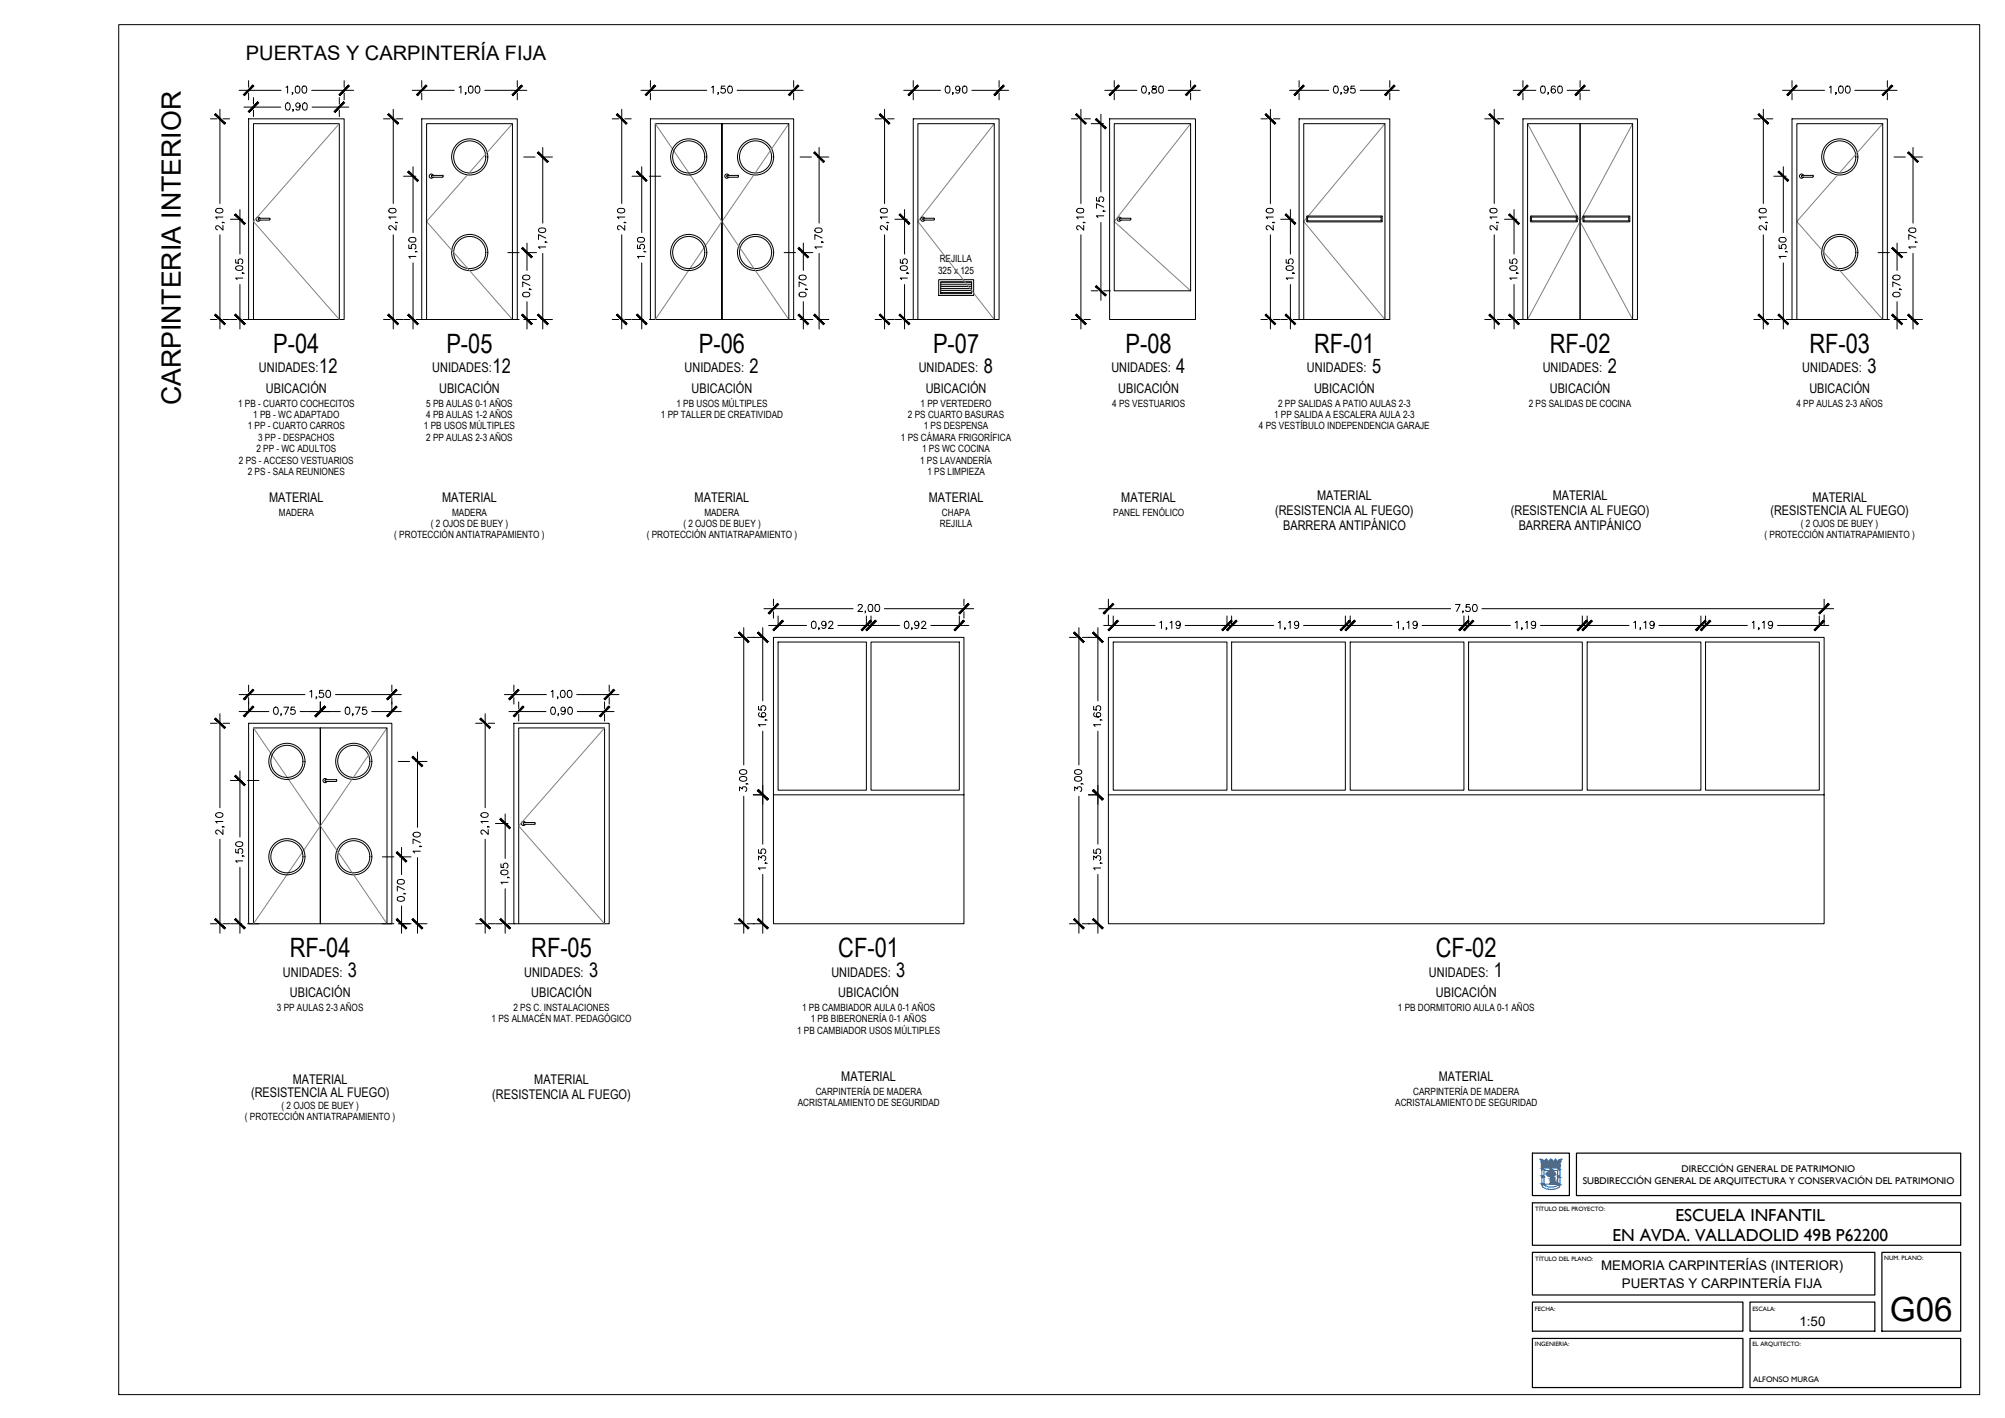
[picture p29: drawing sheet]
<svg xmlns="http://www.w3.org/2000/svg" width="420mm" height="297mm" viewBox="0 0 420 297" stroke-linecap="round" stroke-linejoin="round" font-family="sans-serif">
<defs><g id="words">
<text font-size="7" x="396" y="276.6">G06</text>
<g font-size="5.6">
<text x="57.3" y="73.9">P-04</text>
<text x="93.5" y="73.9">P-05</text>
<text x="146.5" y="73.9">P-06</text>
<text x="195.5" y="73.9">P-07</text>
<text x="235.9" y="73.9">P-08</text>
<text x="275.4" y="73.9">RF-01</text>
<text x="324.8" y="73.9">RF-02</text>
<text x="379.2" y="73.9">RF-03</text>
<text x="37.9" y="84.9" transform="rotate(-90 37.9 84.9)">CARPINTERIA INTERIOR</text>
<text x="60.7" y="200.5">RF-04</text>
<text x="111.3" y="200.5">RF-05</text>
<text x="175.7" y="200.5">CF-01</text>
<text x="300.9" y="200.5">CF-02</text>
</g>
<g font-size="4.2">
<text x="51.5" y="12.5">PUERTAS Y CARPINTERÍA FIJA</text>
<text x="66.9" y="78.1">12</text>
<text x="103.2" y="78.1">12</text>
<text x="157.1" y="78.1">2</text>
<text x="206.1" y="78.1">8</text>
<text x="246.5" y="78.1">4</text>
<text x="287.5" y="78.1">5</text>
<text x="336.9" y="78.1">2</text>
<text x="391.3" y="78.1">3</text>
<text x="72.9" y="204.7">3</text>
<text x="123.5" y="204.7">3</text>
<text x="187.8" y="204.7">3</text>
<text x="313" y="204.7">1</text>
</g>
<g font-size="3.6">
<text x="351.1" y="255.7">ESCUELA INFANTIL</text>
<text x="337.9" y="259.9">EN AVDA. VALLADOLID 49B P62200</text>
</g>
<g font-size="2.8">
<text x="54.3" y="78">UNIDADES:</text>
<text x="90.6" y="78">UNIDADES:</text>
<text x="143.5" y="78">UNIDADES:</text>
<text x="192.5" y="78">UNIDADES:</text>
<text x="232.9" y="78">UNIDADES:</text>
<text x="273.9" y="78">UNIDADES:</text>
<text x="323.3" y="78">UNIDADES:</text>
<text x="377.7" y="78">UNIDADES:</text>
<text x="55.7" y="82.3">UBICACIÓN</text>
<text x="92" y="82.3">UBICACIÓN</text>
<text x="144.9" y="82.3">UBICACIÓN</text>
<text x="194" y="82.3">UBICACIÓN</text>
<text x="234.3" y="82.3">UBICACIÓN</text>
<text x="275.4" y="82.3">UBICACIÓN</text>
<text x="324.8" y="82.3">UBICACIÓN</text>
<text x="379.2" y="82.3">UBICACIÓN</text>
<text x="56.4" y="105.1">MATERIAL</text>
<text x="92.7" y="105.1">MATERIAL</text>
<text x="145.6" y="105.1">MATERIAL</text>
<text x="194.6" y="105.1">MATERIAL</text>
<text x="235" y="105.1">MATERIAL</text>
<text x="267.2" y="107.8">(RESISTENCIA AL FUEGO)</text>
<text x="276" y="104.7">MATERIAL</text>
<text x="316.6" y="107.8">(RESISTENCIA AL FUEGO)</text>
<text x="325.4" y="104.7">MATERIAL</text>
<text x="371" y="107.8">(RESISTENCIA AL FUEGO)</text>
<text x="379.8" y="105.1">MATERIAL</text>
<text x="268.9" y="111">BARRERA ANTIPÁNICO</text>
<text x="318.2" y="111">BARRERA ANTIPÁNICO</text>
<text x="59.3" y="204.6">UNIDADES:</text>
<text x="60.7" y="208.9">UBICACIÓN</text>
<text x="109.8" y="204.6">UNIDADES:</text>
<text x="111.3" y="208.9">UBICACIÓN</text>
<text x="174.2" y="204.6">UNIDADES:</text>
<text x="175.7" y="208.9">UBICACIÓN</text>
<text x="299.5" y="204.6">UNIDADES:</text>
<text x="300.9" y="208.9">UBICACIÓN</text>
<text x="61.4" y="227">MATERIAL</text>
<text x="112" y="227">MATERIAL</text>
<text x="176.3" y="226.4">MATERIAL</text>
<text x="301.5" y="226.4">MATERIAL</text>
<text x="52.6" y="229.7">(RESISTENCIA AL FUEGO)</text>
<text x="103.2" y="230.2">(RESISTENCIA AL FUEGO)</text>
<text x="335.5" y="266">MEMORIA CARPINTERÍAS (INTERIOR)</text>
<text x="339.9" y="269.9">PUERTAS Y CARPINTERÍA FIJA</text>
<text x="377.1" y="277.7">1:50</text>
</g>
<g font-size="2.1">
<text x="196.6" y="57.4">325 x 125</text>
<text x="196.9" y="54.9">REJILLA</text>
<text x="49.9" y="85.2">1 PB - CUARTO COCHECITOS</text>
<text x="51.9" y="90">1 PP - CUARTO CARROS</text>
<text x="53.1" y="87.6">1 PB - WC ADAPTADO</text>
<text x="88.8" y="90">1 PB USOS MÚLTIPLES</text>
<text x="89.3" y="85.2">5 PB AULAS 0-1 AÑOS</text>
<text x="89.3" y="87.6">4 PB AULAS 1-2 AÑOS</text>
<text x="138.5" y="87.6">1 PP TALLER DE CREATIVIDAD</text>
<text x="141.8" y="85.2">1 PB USOS MÚLTIPLES</text>
<text x="190.3" y="87.6">2 PS CUARTO BASURAS</text>
<text x="192.9" y="85.2">1 PP VERTEDERO</text>
<text x="193.6" y="90">1 PS DESPENSA</text>
<text x="233.1" y="85.2">4 PS VESTUARIOS</text>
<text x="263.8" y="90">4 PS VESTÍBULO INDEPENDENCIA GARAJE</text>
<text x="267" y="87.6">1 PP SALIDA A ESCALERA AULA 2-3</text>
<text x="267.8" y="85.2">2 PP SALIDAS A PATIO AULAS 2-3</text>
<text x="320.4" y="85.2">2 PS SALIDAS DE COCINA</text>
<text x="376.5" y="85.2">4 PP AULAS 2-3 AÑOS</text>
<text x="53.7" y="94.8">2 PP - WC ADULTOS</text>
<text x="54.1" y="92.4">3 PP - DESPACHOS</text>
<text x="89.3" y="92.4">2 PP AULAS 2-3 AÑOS</text>
<text x="188.8" y="92.4">1 PS CÁMARA FRIGORÍFICA</text>
<text x="193.2" y="94.8">1 PS WC COCINA</text>
<text x="50.1" y="97.2">2 PS - ACCESO VESTUARIOS</text>
<text x="51.9" y="99.6">2 PS - SALA REUNIONES</text>
<text x="192.8" y="97.2">1 PS LAVANDERÍA</text>
<text x="194.3" y="99.6">1 PS LIMPIEZA</text>
<text x="58.4" y="108">MADERA</text>
<text x="94.7" y="108">MADERA</text>
<text x="147.6" y="108">MADERA</text>
<text x="197.4" y="108">CHAPA</text>
<text x="233.3" y="108">PANEL FENÓLICO</text>
<text x="82.6" y="112.8">( PROTECCIÓN ANTIATRAPAMIENTO )</text>
<text x="90.3" y="110.4">( 2 OJOS DE BUEY )</text>
<text x="135.5" y="112.8">( PROTECCIÓN ANTIATRAPAMIENTO )</text>
<text x="143.2" y="110.4">( 2 OJOS DE BUEY )</text>
<text x="197" y="110.4">REJILLA</text>
<text x="369.8" y="112.8">( PROTECCIÓN ANTIATRAPAMIENTO )</text>
<text x="377.4" y="110.4">( 2 OJOS DE BUEY )</text>
<text x="58" y="211.8">3 PP AULAS 2-3 AÑOS</text>
<text x="103" y="214.2">1 PS ALMACÉN MAT. PEDAGÓGICO</text>
<text x="107.6" y="211.8">2 PS C. INSTALACIONES</text>
<text x="168.1" y="211.8">1 PB CAMBIADOR AULA 0-1 AÑOS</text>
<text x="169.9" y="214.2">1 PB BIBERONERÍA 0-1 AÑOS</text>
<text x="292.9" y="211.8">1 PB DORMITORIO AULA 0-1 AÑOS</text>
<text x="167" y="216.6">1 PB CAMBIADOR USOS MÚLTIPLES</text>
<text x="59" y="232.3">( 2 OJOS DE BUEY )</text>
<text x="167.2" y="231.7">ACRISTALAMIENTO DE SEGURIDAD</text>
<text x="170.9" y="229.3">CARPINTERÍA DE MADERA</text>
<text x="292.4" y="231.7">ACRISTALAMIENTO DE SEGURIDAD</text>
<text x="296.1" y="229.3">CARPINTERÍA DE MADERA</text>
<text x="51.3" y="234.7">( PROTECCIÓN ANTIATRAPAMIENTO )</text>
</g>
<g font-size="2">
<text x="352.4" y="245.4">DIRECCIÓN GENERAL DE PATRIMONIO</text>
<text x="331.7" y="248.1">SUBDIRECCIÓN GENERAL DE ARQUITECTURA Y CONSERVACIÓN DEL PATRIMONIO</text>
</g>
<text font-size="1.7" x="367.4" y="289.6">ALFONSO MURGA</text>
<g font-size="1.3">
<text x="321.7" y="253.7">TÍTULO DEL PROYECTO:</text>
<text x="394.9" y="263.9">NUM. PLANO:</text>
<text x="321.7" y="264.1">TÍTULO DEL PLANO:</text>
<text x="321.6" y="274.5">FECHA:</text>
<text x="367.2" y="274.5">ESCALA:</text>
<text x="321.6" y="281.9">INGENIERIA:</text>
<text x="367.2" y="281.9">EL ARQUITECTO:</text>
</g>
</g></defs>
<!-- layer: PROYECCION 1 -->
<g fill="none" stroke="#000" stroke-width=".21">
<path d="M52.1 24.9h20v42h-20zM88.4 24.9h20v42h-20zM136.3 24.9h30v42h-30zM191.4 24.9h18v42h-18zM232.5 24.9h18v42h-18zM272.2 24.9h19v42h-19zM319.1 24.9h24v42h-24zM375.5 24.9h20v42h-20zM197.1 59h6.5v2.5h-6.5zM197.1 59.6h6.5M197.1 59.2h6.5M197.1 60.5h6.5"/>
<path d="M197.1 60.8h6.5M197.1 61.3h6.5M197.1 60h6.5M52.1 151.5h30v42h-30zM107.7 151.5h20v42h-20zM162.1 166.5v27h39.9v-27h-39.9v-33h39.9v33M232.3 166.5v27h150v-27h-150v-33h150v33"/>
<circle cx="98.4" cy="32.9" r="3.8"/>
<circle cx="98.4" cy="32.9" r="3.4"/>
<circle cx="144.3" cy="32.9" r="3.8"/>
<circle cx="144.3" cy="32.9" r="3.4"/>
<circle cx="158.3" cy="32.9" r="3.8"/>
<circle cx="158.3" cy="32.9" r="3.4"/>
<circle cx="385.5" cy="32.9" r="3.8"/>
<circle cx="385.5" cy="32.9" r="3.4"/>
<circle cx="98.4" cy="52.9" r="3.8"/>
<circle cx="98.4" cy="52.9" r="3.4"/>
<circle cx="144.3" cy="52.9" r="3.8"/>
<circle cx="144.3" cy="52.9" r="3.4"/>
<circle cx="158.3" cy="52.9" r="3.8"/>
<circle cx="158.3" cy="52.9" r="3.4"/>
<circle cx="385.5" cy="52.9" r="3.8"/>
<circle cx="385.5" cy="52.9" r="3.4"/>
<circle cx="60.1" cy="159.5" r="3.8"/>
<circle cx="60.1" cy="159.5" r="3.4"/>
<circle cx="74.1" cy="159.5" r="3.8"/>
<circle cx="74.1" cy="159.5" r="3.4"/>
<circle cx="60.1" cy="179.5" r="3.8"/>
<circle cx="60.1" cy="179.5" r="3.4"/>
<circle cx="74.1" cy="179.5" r="3.8"/>
<circle cx="74.1" cy="179.5" r="3.4"/>
</g>
<!-- layer: COTAS -->
<g fill="none" stroke="#000" stroke-width=".21">
<path d="M50.1 18.9h8.8M52.1 16.9v1.4M52.1 19.5v1.4M59.9 18.3l.4-.3v1.5M61.4 19.4h-.2h.2l-.2 .4M62.1 18.1l.3-.1a.8 .8 0 0 1 .5 .8 .8 .8 0 0 1-.6 .7 .97 .97 0 0 1-.2-1.4zM63.5 18.1l.4-.1a.8 .8 0 0 1 .4 .8 .8 .8 0 0 1-.6 .7 .97 .97 0 0 1-.2-1.4zM65.3 18.9h8.8M72.1 16.9v1.4M72.1 19.5v1.4M86.4 18.9h8.8M88.4 16.9v1.4"/>
<path d="M88.4 19.5v1.4M96.2 18.3l.4-.3v1.5M97.6 19.4h-.1h.1l-.1 .4M98.4 18.1l.3-.1a.8 .8 0 0 1 .4 .8 .8 .8 0 0 1-.5 .7 .97 .97 0 0 1-.2-1.4zM99.8 18.1l.3-.1a.8 .8 0 0 1 .5 .8 .8 .8 0 0 1-.6 .7 .94 .94 0 0 1-.2-1.4zM101.6 18.9h8.8M108.4 16.9v1.4M108.4 19.5v1.4M134.3 18.9h13.8M136.3 16.9v1.4M136.3 19.5v1.4M149.1 18.3l.4-.3v1.5"/>
<path d="M150.6 19.4h-.2h.2l-.2 .4M151.9 18h-.7l-.1 .7a.53 .53 0 0 1 .8 0 .53 .53 0 0 1-.1 .8 .53 .53 0 0 1-.8-.3M152.7 18.1l.4-.1a.8 .8 0 0 1 .4 .8 .8 .8 0 0 1-.6 .7 .97 .97 0 0 1-.2-1.4zM154.5 18.9h13.8M166.3 16.9v1.4M166.3 19.5v1.4M189.4 18.9h7.7M191.4 16.9v1.4M191.4 19.5v1.4M198.3 18.1l.4-.1a.8 .8 0 0 1 .4 .8 .8 .8 0 0 1-.6 .7 .9 .9 0 0 1-.2-1.4zM199.7 19.4h-.1h.1l-.1 .4M201.2 18.5a.47 .47 0 0 1-.6 .5 .47 .47 0 0 1-.3-.8 .47 .47 0 0 1 .8 0l.1 .3a.75 .75 0 0 1-.6 1l-.3-.2"/>
<path d="M201.9 18.1l.3-.1a.8 .8 0 0 1 .4 .8 .8 .8 0 0 1-.5 .7 .97 .97 0 0 1-.2-1.4zM203.7 18.9h7.7M209.4 16.9v1.4M209.4 19.5v1.4M231.5 18.9h6.7M233.5 16.9v1.4M233.5 19.5v1.4M239.4 18.1l.4-.1a.8 .8 0 0 1 .4 .8 .8 .8 0 0 1-.6 .7 .97 .97 0 0 1-.2-1.4zM240.9 19.4h-.2h.2l-.2 .4M241.5 18.1v.4l.7 .2 .2 .3a.51 .51 0 0 1-.5 .5 .51 .51 0 0 1-.5-.5l.2-.3 .7-.3-.1-.3zM243 18.1l.4-.1a.8 .8 0 0 1 .4 .8 .8 .8 0 0 1-.6 .7 .97 .97 0 0 1-.2-1.4zM244.8 18.9h6.7"/>
<path d="M249.5 16.9v1.4M249.5 19.5v1.4M270.2 18.9h8.3M272.2 16.9v1.4M272.2 19.5v1.4M279.6 18.1l.4-.1a.8 .8 0 0 1 .5 .8 .8 .8 0 0 1-.6 .7 .97 .97 0 0 1-.3-1.4zM281.1 19.4h-.1h.1l-.1 .4M282.5 18.5a.47 .47 0 0 1-.6 .5 .47 .47 0 0 1-.2-.8 .47 .47 0 0 1 .7 0l.1 .3a.74 .74 0 0 1-.6 1l-.2-.2M283.9 18h-.7l-.1 .7a.52 .52 0 0 1 .8-.1 .52 .52 0 0 1-.1 .8 .52 .52 0 0 1-.8-.2M285 18.9h8.2M291.2 16.9v1.4M291.2 19.5v1.4"/>
<path d="M317.1 18.9h4.7M319.1 16.9v1.4M319.1 19.5v1.4M323 18.1l.4-.1a.8 .8 0 0 1 .4 .8 .8 .8 0 0 1-.6 .7 .97 .97 0 0 1-.2-1.4zM324.5 19.4h-.2h.2l-.2 .4M325.9 18.2l-.1-.1-.3-.1a.81 .81 0 0 0-.5 .8 .81 .81 0 0 0 .5 .7 .46 .46 0 0 0 .5-.4 .46 .46 0 0 0-.4-.5 .46 .46 0 0 0-.5 .4M326.6 18.1l.4-.1a.8 .8 0 0 1 .4 .8 .8 .8 0 0 1-.6 .7 .97 .97 0 0 1-.2-1.4zM328.4 18.9h4.7M331.1 16.9v1.4M331.1 19.5v1.4M373.5 18.9h8.8M375.5 16.9v1.4"/>
<path d="M375.5 19.5v1.4M383.4 18.3l.3-.3v1.5M384.8 19.4h-.2h.2l-.2 .4M385.5 18.1l.4-.1a.8 .8 0 0 1 .4 .8 .8 .8 0 0 1-.6 .7 .97 .97 0 0 1-.2-1.4zM386.9 18.1l.4-.1a.8 .8 0 0 1 .4 .8 .8 .8 0 0 1-.6 .7 .97 .97 0 0 1-.2-1.4zM388.7 18.9h8.8M395.5 16.9v1.4M395.5 19.5v1.4M44.1 24.9h1.4M46.1 22.9v19.7M46.7 24.9h1.4M51.1 22.4h7.7"/>
<path d="M53.1 20.4v1.4M53.1 23.1v1.3M60 21.6a.47 .47 0 0 1 .7 .2l.1 .4a.69 .69 0 0 1-.5 .9 .95 .95 0 0 1-.3-1.5zM61.5 23h-.2h.2l-.2 .3M62.9 22.1a.47 .47 0 0 1-.6 .4 .47 .47 0 0 1-.2-.8 .47 .47 0 0 1 .7 .1l.1 .3a.74 .74 0 0 1-.6 1l-.3-.3M63.6 21.6a.48 .48 0 0 1 .7 .2v1a.48 .48 0 0 1-.4 .3 .48 .48 0 0 1-.5-.3v-1zM65.4 22.4h7.7M71.1 20.4v1.4M71.1 23.1v1.3M80.4 24.9h1.4M82.4 22.9v19.7M83 24.9h1.4"/>
<path d="M84.6 36.9h2.6M86.6 34.9v13.8M109.8 32.9h2.3M113.4 32.9h2.4M113.7 30.9v15.8M128.3 24.9h1.4M130.3 22.9v19.7M130.9 24.9h1.4M132.4 36.9h2.5M134.5 34.9v13.8M136.1 36.9h2.4M167.7 32.9h2.3"/>
<path d="M171.3 32.9h2.4M171.6 30.9v15.8M183.4 24.9h1.3M185.4 22.9v19.7M186 24.9h1.4M224.5 24.9h1.4M226.5 22.9v19.7M227.1 24.9h1.4M228.7 25.9h2.6M230.7 23.9v16.3M264.2 24.9h1.4M266.2 22.9v19.7"/>
<path d="M266.9 24.9h1.3M311.1 24.9h1.4M313.1 22.9v19.7M313.8 24.9h1.3M367.5 24.9h1.4M369.5 22.9v19.7M370.1 24.9h1.4M371.7 36.9h2.6M373.7 34.9v13.8M396.9 32.9h2.4M400.5 32.9h2.4M400.9 30.9v15.8"/>
<path d="M45.3 43.9l.6-.3a.61 .61 0 0 1 .8 .6 .84 .84 0 0 1-.8 .4 .84 .84 0 0 1-.7-.5zM46.1 49.2v19.7M46.6 46.6v.1v-.1l.4 .1M46.7 47.2v1l-.9-.9h-.3l-.3 .2v.3l.4 .3M46.7 45.5h-1.5l.3 .3M48.3 45.9h2.6M49.4 54.4v.7l.6 .1a.54 .54 0 0 1 0-.8 .54 .54 0 0 1 .8 .1 .54 .54 0 0 1-.2 .7M49.5 55.9l.5-.2 .6 .1 .2 .1 .1 .3a.8 .8 0 0 1-.8 .4 .8 .8 0 0 1-.7-.5zM50.3 43.9v9.3M50.3 59.6v9.3M50.8 57.2v.1v-.1l.4 .1M50.9 58.3h-1.5l.3 .3"/>
<path d="M81.6 43.9l.6-.3a.61 .61 0 0 1 .8 .6 .84 .84 0 0 1-.8 .4 .84 .84 0 0 1-.7-.5zM82.4 49.2v19.7M82.9 46.6v.1v-.1l.4 .1M83 47.2v1l-.9-.9h-.3l-.3 .2v.3l.4 .3M83 45.5h-1.5l.3 .3M85.7 51.3v.7l.6 .1a.52 .52 0 0 1 0-.8 .52 .52 0 0 1 .8 .1 .52 .52 0 0 1-.2 .8M85.8 50l.2-.2h.9l.2 .2 .1 .3a.8 .8 0 0 1-.8 .4 .8 .8 0 0 1-.7-.5zM86.6 55.1v13.8M87.1 52.7h-.1h.2l.2 .1M87.2 53.7h-1.5l.3 .4M106.4 52.9h2.4M109.6 57.8l.6-.2a.66 .66 0 0 1 .8 .6 .85 .85 0 0 1-1.5 0z"/>
<path d="M110.1 52.9h2.3M110.4 50.9v5.7M111 59.8l-1.5-.7v1M112.9 48l.6-.2a.63 .63 0 0 1 .9 .5 .83 .83 0 0 1-.8 .4 .83 .83 0 0 1-.8-.5zM113.7 53.1v15.8M114.3 50.7v.1v-.1l.3 .1M114.4 51.7h-1.6l.3 .4M114.4 49.9l-1.6-.8v1.1M129.5 43.9l.2-.2h.9a.48 .48 0 0 1 .2 .7l-.6 .2a.67 .67 0 0 1-.8-.5zM130.3 49.2v19.7M130.8 46.6v.1v-.1l.4 .1M130.9 47.2v1l-.9-.9h-.3l-.3 .2v.3l.4 .3"/>
<path d="M130.9 45.5h-1.5l.3 .3M133.6 51.3v.7l.6 .1a.51 .51 0 0 1 0-.8 .51 .51 0 0 1 .8 .1 .51 .51 0 0 1-.2 .8M133.6 50l.6-.3a.61 .61 0 0 1 .9 .6 .85 .85 0 0 1-1.5 0zM134.5 55.1v13.8M135 52.7v.1v-.1l.4 .1M135.1 53.7h-1.5l.2 .4M164.3 52.9h2.4M167.5 57.8l.6-.2a.66 .66 0 0 1 .8 .6 .85 .85 0 0 1-1.4 0zM168 52.9h2.3M168.3 50.9v5.7M168.9 59.8l-1.4-.7v1M170.8 48l.3-.2h.9a.48 .48 0 0 1 .2 .7l-.6 .2a.67 .67 0 0 1-.8-.5z"/>
<path d="M171.6 53.1v15.8M172.2 50.7v.1v-.1l.3 .1M172.3 51.7h-1.5l.3 .4M172.3 49.9l-1.5-.8v1.1M184.6 43.9l.2-.2h.9l.2 .2 .1 .3a.8 .8 0 0 1-.8 .4 .8 .8 0 0 1-.7-.5zM185.4 49.2v19.7M185.9 46.6v.1v-.1l.4 .1M186 47.2v1l-1.1-.9h-.3l-.1 .2v.3l.3 .3M186 45.5h-1.5l.3 .3M187.5 45.9h2.6M188.7 54.4v.7l.6 .1a.53 .53 0 0 1 0-.8 .53 .53 0 0 1 .8 .1 .53 .53 0 0 1-.2 .7M188.7 55.9l.6-.2a.67 .67 0 0 1 .8 .5 .85 .85 0 0 1-1.4 0z"/>
<path d="M189.6 43.9v9.3M189.6 59.6v9.3M190.1 57.2v.1v-.1l.3 .1M190.1 58.3h-1.4l.2 .3M225.7 43.9l.2-.2h1l.2 .2v.3a.8 .8 0 0 1-.8 .4 .8 .8 0 0 1-.7-.5zM226.5 49.2v19.7M227.1 46.6v.1v-.1l.3 .1M227.1 47.2v1l-1.1-.9h-.3l-.1 .2v.3l.4 .3M227.1 45.5h-1.5l.3 .3M229.8 41.4v.7l.6 .1a.53 .53 0 0 1 0-.8 .53 .53 0 0 1 .8 .1 .53 .53 0 0 1-.2 .7M230.7 46.6v16.3M231.2 44.2v.1v-.1l.4 .1"/>
<path d="M231.3 45.2h-1.5l.3 .4M231.3 43.4l-1.5-.7v.9M265.4 43.9l.2-.2h1l.2 .2v.3a.8 .8 0 0 1-.8 .4 .8 .8 0 0 1-.7-.5zM266.2 49.2v19.7M266.8 46.6v.1v-.1l.3 .1M266.8 47.2v1l-1-.9h-.3l-.2 .2v.3l.4 .3M266.8 45.5h-1.5l.3 .3M268.4 45.9h2.6M269.5 54.4v.7l.7 .1a.53 .53 0 0 1 0-.8 .53 .53 0 0 1 .8 .1 .53 .53 0 0 1-.3 .7M269.6 55.9l.6-.2a.67 .67 0 0 1 .8 .5 .85 .85 0 0 1-1.5 0zM270.4 43.9v9.3M270.4 59.6v9.3"/>
<path d="M270.9 57.2v.1v-.1l.4 .1M271 58.3h-1.5l.3 .3M312.3 43.9l.6-.3a.61 .61 0 0 1 .8 .6 .85 .85 0 0 1-1.5 0zM313.1 49.2v19.7M313.6 46.6v.1v-.1l.4 .1M313.7 47.2v1l-.9-.9h-.3l-.2 .1-.1 .4 .4 .3M313.7 45.5h-1.5l.3 .3M315.3 45.9h2.6M316.4 54.4v.7l.6 .1a.54 .54 0 0 1 0-.9 .54 .54 0 0 1 .8 .2 .54 .54 0 0 1-.2 .7M316.5 55.9l.5-.2a.69 .69 0 0 1 .9 .5 .83 .83 0 0 1-.8 .5 .83 .83 0 0 1-.7-.6zM317.3 43.9v9.3M317.3 59.6v9.3"/>
<path d="M317.8 57.2v.1v-.1l.4 .1M317.9 58.3h-1.5l.3 .3M368.7 43.9l.2-.2h1a.48 .48 0 0 1 .2 .7l-.6 .2a.67 .67 0 0 1-.9-.5zM369.5 49.2v19.7M370.1 46.6v.1v-.1l.3 .1M370.1 47.2v1l-.9-.9h-.3l-.3 .2v.3l.4 .3M370.1 45.5h-1.5l.3 .3M372.8 51.3v.7l.7 .1a.51 .51 0 0 1 0-.8 .51 .51 0 0 1 .7 .1 .51 .51 0 0 1-.2 .8M372.9 50l.6-.3a.61 .61 0 0 1 .8 .6 .85 .85 0 0 1-1.5 0zM373.7 55.1v13.8M374.2 52.7v.1v-.1l.4 .1M374.3 53.7h-1.5l.3 .4"/>
<path d="M393.6 52.9h2.3M396.7 57.8l.6-.2a.66 .66 0 0 1 .9 .6 .89 .89 0 0 1-1.6 0zM397.2 52.9h2.4M397.5 50.9v5.7M398.2 59.8l-1.6-.7v1M400.1 48l.2-.2h.9l.2 .2 .1 .3a.8 .8 0 0 1-.8 .4 .8 .8 0 0 1-.7-.5zM400.9 53.1v15.8M401.4 50.7v.1v-.1l.4 .1M401.5 51.7h-1.5l.3 .4M401.5 49.9l-1.5-.8v1.1M44.1 66.9h1.4M46.7 66.9h1.4"/>
<path d="M48.3 66.9h1.3M50.9 66.9h1.4M80.4 66.9h1.4M83 66.9h1.4M84.6 66.9h1.3M87.2 66.9h1.3M106.4 66.9h2.4M109.6 61.4l.6-.2a.61 .61 0 0 1 .8 .6 .85 .85 0 0 1-1.5 0zM109.8 66.9h2.6M110.4 63.2v5.7M110.9 60.5v.2v-.2l.4 .2M113.4 66.9h2.4"/>
<path d="M128.3 66.9h1.4M130.9 66.9h1.4M132.4 66.9h2.5M136.1 66.9h2.4M164.3 66.9h2.4M167.5 61.4l.6-.2a.61 .61 0 0 1 .8 .6 .85 .85 0 0 1-1.4 0zM167.7 66.9h2.6M168.3 63.2v5.7M168.9 60.5v.2v-.2l.3 .2M171.3 66.9h2.4M183.4 66.9h1.3M186 66.9h1.4"/>
<path d="M187.5 66.9h1.4M190.1 66.9h1.4M224.5 66.9h1.4M227.1 66.9h1.4M228.7 60.9h1.4M231.3 60.9h1.4M264.2 66.9h1.4M266.9 66.9h1.3M268.4 66.9h1.4M271 66.9h1.4M311.1 66.9h1.4M313.8 66.9h1.3"/>
<path d="M315.3 66.9h1.4M317.9 66.9h1.4M367.5 66.9h1.4M370.1 66.9h1.4M371.7 66.9h1.4M374.3 66.9h1.4M393.6 66.9h2.3M396.7 61.4l.6-.2a.61 .61 0 0 1 .9 .6 .84 .84 0 0 1-.8 .4 .84 .84 0 0 1-.8-.6zM396.9 66.9h2.7M397.5 63.2v5.7M398.1 60.5v.2v-.2l.4 .2M400.5 66.9h2.4"/>
<path d="M153.9 133.5h1.4M155.9 131.5v28.7M156.6 133.5h3.2M159.8 131.5v15.3M160.1 127.5h18.7M161.1 131h7.9M162.1 125.5v1.4M162.1 128.1v1.4M163.1 129v2M170.3 130.2a.48 .48 0 0 1 .7 .2v.4a.63 .63 0 0 1-.5 .9 .97 .97 0 0 1-.2-1.5zM171.6 131.6h-.1h.1l-.1 .3M173.1 130.6a.47 .47 0 0 1-.7 .4 .47 .47 0 0 1-.1-.8 .47 .47 0 0 1 .7 .1l.1 .3a.69 .69 0 0 1-.6 1.1l-.3-.3"/>
<path d="M173.7 130.5l.2-.4h.3l.3 .3-.2 .5-.7 .8h1M175.6 131h12.9M179.8 127l.3-.4 .5 .1 .1 .3-.9 1.1h.9M181.4 128.1h-.1h.1l-.1 .3M181.6 129v2M182.1 126.7a.52 .52 0 0 1 .7 .2l.1 .4a.66 .66 0 0 1-.6 .8 .97 .97 0 0 1-.2-1.4zM182.5 129v2M183.5 126.7a.54 .54 0 0 1 .8 .2v.4a.66 .66 0 0 1-.5 .8 .97 .97 0 0 1-.3-1.4zM185.3 127.5h18.7M189.7 130.2a.43 .43 0 0 1 .7 .2l.1 .4a.69 .69 0 0 1-.6 .9 .97 .97 0 0 1-.2-1.5zM191.1 131.6h-.1h.1l-.1 .3M192.6 130.6a.47 .47 0 0 1-.7 .5 .47 .47 0 0 1-.2-.8 .47 .47 0 0 1 .8 0l.1 .3a.75 .75 0 0 1-.6 1.1l-.3-.3"/>
<path d="M193.2 130.5l.2-.4h.3l.3 .3-.2 .5-.7 .8h1M195.1 131h7.9M201 129v2M202 125.5v1.4M202 128.1v1.4M224.1 133.5h1.4M226.1 131.5v28.7M226.8 133.5h3.3M230.1 131.5v15.3M230.3 127.5h73.7M231.3 131h10.7M232.3 125.5v2.1"/>
<path d="M232.3 128.8v2.1M233.3 129v2M243.1 130.4l.3-.3v1.6M244.5 131.6h-.2h.2l-.2 .3M245.2 130.4l.4-.3v1.6M247.3 130.6a.47 .47 0 0 1-.6 .5 .47 .47 0 0 1-.2-.8 .47 .47 0 0 1 .8 0v.3a.75 .75 0 0 1-.5 1.1l-.3-.3M248.4 131h18.5M257.1 129v2M258.1 129v2M267.9 130.4l.4-.3v1.6M269.3 131.6l-.1 .1v-.2l.1 .2-.1 .2M270 130.4l.4-.3v1.6"/>
<path d="M272.1 130.6a.45 .45 0 0 1-.6 .4 .45 .45 0 0 1-.1-.8 .45 .45 0 0 1 .7 .1v.3a.69 .69 0 0 1-.5 1.1l-.3-.3M273.2 131h18.5M281.9 129v2M282.9 129v2M292.7 130.4l.4-.3v1.6M294.1 131.6h-.1h.1l-.1 .3M294.8 130.4l.4-.3v1.6M297 130.6a.47 .47 0 0 1-.6 .5 .47 .47 0 0 1-.2-.8 .47 .47 0 0 1 .7 0l.1 .3a.74 .74 0 0 1-.6 1.1l-.3-.3M298 131h18.5M305 126.6h1l-.7 1.5M306.6 128.1h-.1h.1l-.1 .3M306.8 129v2"/>
<path d="M307.7 129v2M308 126.6h-.7l-.1 .7a.53 .53 0 0 1 .8 0 .53 .53 0 0 1-.1 .8 .53 .53 0 0 1-.8-.3M308.8 126.7a.54 .54 0 0 1 .7 .2 .72 .72 0 0 1 0 .8 .72 .72 0 0 1-.7 .4l-.2-.6zM310.5 127.5h73.7M317.5 130.4l.4-.3v1.6M319 131.6h-.2h.2l-.2 .3M319.7 130.4l.3-.3v1.6M321.8 130.6a.46 .46 0 0 1-.6 .5 .46 .46 0 0 1-.3-.7 .46 .46 0 0 1 .7-.2l.2 .4a.69 .69 0 0 1-.5 1.1l-.3-.3M322.8 131h18.6M331.6 129v2M332.6 129v2M342.4 130.4l.3-.3v1.6"/>
<path d="M343.8 131.6h-.2h.2l-.2 .3M344.5 130.4l.4-.3v1.6M346.7 130.6a.47 .47 0 0 1-.7 .5 .47 .47 0 0 1-.2-.8 .47 .47 0 0 1 .8 0l.1 .3a.74 .74 0 0 1-.6 1.1l-.3-.3M347.6 131h18.6M356.4 129v2M357.4 129v2M367.2 130.4l.3-.3v1.6M368.6 131.6h-.1h.1l-.1 .3M369.3 130.4l.4-.3v1.6M371.5 130.6a.47 .47 0 0 1-.7 .5 .47 .47 0 0 1-.2-.8 .47 .47 0 0 1 .8 0l.1 .3a.75 .75 0 0 1-.6 1.1l-.3-.3M372.5 131h10.7M381.2 129v2"/>
<path d="M382.3 125.5v2.1M382.3 128.8v2.1M44.1 151.5h1.4M46.1 149.5v19.7M46.7 151.5h1.4M50.1 145.5h13.8M50.1 149.1h6.2M52.1 143.5v1.4M52.1 146.1v3M57.5 148.2a.47 .47 0 0 1 .7 .2l.1 .4a.66 .66 0 0 1-.6 .8 .97 .97 0 0 1-.2-1.4zM59 149.6h-.2h.2l-.2 .3M59.5 148.1h1l-.7 1.5"/>
<path d="M61.8 148.1h-.8l-.1 .7a.52 .52 0 0 1 .8-.1 .52 .52 0 0 1 0 .8 .52 .52 0 0 1-.8-.1M62.9 149.1h8.4M64.9 144.9l.4-.3v1.5M66.4 146.1h-.2h.2l-.2 .3M67.1 147v2.1M67.7 144.6h-.7l-.1 .6a.53 .53 0 0 1 .8 0 .53 .53 0 0 1-.1 .8 .53 .53 0 0 1-.7-.2M68.5 144.7a.47 .47 0 0 1 .7 .2l.1 .6-.2 .6h-.6l-.2-.6zM70.3 145.5h13.8M72.5 148.2a.48 .48 0 0 1 .8 .2v.4a.61 .61 0 0 1-.5 .8 .97 .97 0 0 1-.3-1.4zM74 149.6h-.2h.2l-.2 .3M74.5 148.1h1l-.8 1.5M76.7 148.1h-.7v.7a.53 .53 0 0 1 .8 0 .53 .53 0 0 1-.1 .8 .53 .53 0 0 1-.8-.2"/>
<path d="M77.9 149.1h6.2M82.1 143.5v1.4M82.1 146.1v3M83.5 159.5h2.3M87.1 159.5h2.4M87.5 157.5v15.8M99.7 151.5h1.3M101.7 149.5v19.7M102.3 151.5h1.4M105.7 145.5h8.8M106.7 149.1h7.7M107.7 143.5v1.4"/>
<path d="M107.7 146.1v1.4M108.7 147v1.4M108.7 149.6v1.4M115.5 144.9l.4-.3v1.5M115.6 148.2a.47 .47 0 0 1 .7 .2l.1 .4a.66 .66 0 0 1-.6 .8 .97 .97 0 0 1-.2-1.4zM116.9 146.1h-.1h.1l-.1 .3M117 149.6h-.1h.1l-.1 .3M117.6 144.7a.47 .47 0 0 1 .7 .2l.1 .6-.2 .6h-.6l-.2-.6zM118.5 148.6a.47 .47 0 0 1-.6 .5 .47 .47 0 0 1-.3-.7 .47 .47 0 0 1 .8 0l.1 .2a.74 .74 0 0 1-.6 1l-.3-.2M119.1 144.7a.47 .47 0 0 1 .7 .2l.1 .6-.2 .6h-.6l-.2-.6zM119.2 148.2a.43 .43 0 0 1 .7 .2l.1 .4a.67 .67 0 0 1-.6 .8 .97 .97 0 0 1-.2-1.4zM120.8 145.5h8.9"/>
<path d="M121 149.1h7.7M126.7 147v1.4M126.7 149.6v1.4M127.7 143.5v1.4M127.7 146.1v1.4M158.9 148v.7l.7 .1a.53 .53 0 0 1 0-.8 .53 .53 0 0 1 .8 .1 .53 .53 0 0 1-.2 .7M159.2 149.3l-.2 .1a.48 .48 0 0 0 .2 .7 .85 .85 0 0 0 1.3-.4 .48 .48 0 0 0-.5-.5 .48 .48 0 0 0-.5 .5 .48 .48 0 0 0 .5 .5M159.8 153.2v23.6M160.4 150.7v.2v-.2l.4 .2M160.5 151.8h-1.6l.3 .4M229.2 148v.7l.6 .1a.54 .54 0 0 1 0-.8 .54 .54 0 0 1 .8 .1 .54 .54 0 0 1-.2 .7M229.4 149.3l-.1 .1a.48 .48 0 0 0 .2 .7 .79 .79 0 0 0 1.2-.4 .48 .48 0 0 0-.5-.5 .48 .48 0 0 0-.5 .5 .48 .48 0 0 0 .5 .5"/>
<path d="M230.1 153.2v23.6M230.6 150.7l-.1 .1 .2-.1 .3 .2M230.7 151.8h-1.5l.3 .4M45.3 170.4l.6-.2a.67 .67 0 0 1 .8 .6 .81 .81 0 0 1-.8 .4 .81 .81 0 0 1-.7-.6zM46.1 175.8v19.7M46.6 173.1v.2v-.2l.4 .2M46.7 173.8v1l-.7-.7a.44 .44 0 0 0-.7-.1 .44 .44 0 0 0 .2 .7h.1M46.7 172.1h-1.5l.3 .3M48.3 163.5h2.4M49.4 177.9v.7l.6 .1a.54 .54 0 0 1 0-.8 .54 .54 0 0 1 .8 .1 .54 .54 0 0 1-.2 .8M49.5 176.5l.5-.2 .6 .1 .2 .1 .1 .4a.8 .8 0 0 1-.8 .4 .8 .8 0 0 1-.7-.6zM50.3 161.5v13.8"/>
<path d="M50.8 179.2v.2v-.2l.4 .2M51.9 163.5h2.4M80.1 179.5h2.4M83.8 179.5h2.3M84.1 177.5v5.7M86.6 174.5l.6-.2a.67 .67 0 0 1 .9 .6 .81 .81 0 0 1-.8 .4 .81 .81 0 0 1-.7-.5zM87.5 179.7v15.8M88 177.2v.2v-.2l.4 .2M88.1 178.3h-1.5l.3 .4M88.1 176.5l-1.5-.7v.9M100.9 170.4l.5-.2a.69 .69 0 0 1 .9 .6 .81 .81 0 0 1-.8 .4 .81 .81 0 0 1-.7-.6zM101.7 175.8v19.7"/>
<path d="M102.2 173.1l.1 .1h-.2l.2-.1 .3 .2M102.3 173.8v1l-.7-.7a.44 .44 0 0 0-.7-.1 .44 .44 0 0 0 .2 .7h.1M102.3 172.1h-1.5l.3 .3M103.8 172.5h2.7M105.9 170.5v9.3M155 165.7v-.9l.6 .5a.49 .49 0 0 1 .8-.4 .49 .49 0 0 1-.2 .9M155.1 162.9l.5-.3a.68 .68 0 0 1 .9 .6 .82 .82 0 0 1-.8 .5 .82 .82 0 0 1-.7-.6zM155.1 161.4l.5-.2a.68 .68 0 0 1 .9 .6 .82 .82 0 0 1-.8 .4 .82 .82 0 0 1-.7-.6zM155.9 166.8v28.7M156.4 164.1v.2v-.2l.3 .2M157.8 166.5h2M158.9 178v.7l.7 .1a.52 .52 0 0 1 0-.8 .52 .52 0 0 1 .8 0 .52 .52 0 0 1-.2 .8"/>
<path d="M225.2 165.7v-.9l.5 .5a.5 .5 0 0 1 .9-.4 .5 .5 0 0 1-.2 .9M225.2 162.9l.6-.3a.66 .66 0 0 1 .9 .6 .85 .85 0 0 1-1.5 0zM225.2 161.4l.6-.2a.66 .66 0 0 1 .9 .6 .85 .85 0 0 1-1.5 0zM226.1 166.8v28.7M226.6 164.1v.2v-.2l.4 .2M228.1 166.5h2M229.2 178v.7l.6 .1a.53 .53 0 0 1 0-.8 .53 .53 0 0 1 .8 0 .53 .53 0 0 1-.2 .8M44.1 193.5h1.4M46.7 193.5h1.4M48.3 193.5h2.4M50.3 181.7v13.8M50.9 180.3h-1.5l.3 .4"/>
<path d="M51.9 193.5h2.4M80.1 193.5h2.4M83.3 188l.6-.2a.66 .66 0 0 1 .8 .6 .85 .85 0 0 1-1.4 0zM83.3 184.4l.6-.2a.61 .61 0 0 1 .8 .6 .85 .85 0 0 1-1.4 0zM83.5 193.5h2.6M84.1 189.8v5.7M84.7 187.2h-.1h.2l.2 .1M84.7 186.4l-1.4-.8v1M87.1 193.5h2.4M99.7 193.5h1.3M102.3 193.5h1.4M103.8 193.5h1.4"/>
<path d="M105 181v.7h.6a.53 .53 0 0 1 0-.8 .53 .53 0 0 1 .8 .2 .53 .53 0 0 1-.2 .7M105 182.5l.6-.3a.66 .66 0 0 1 .9 .6 .85 .85 0 0 1-1.5 0zM105.9 186.2v9.3M106.4 183.8v.1v-.1l.4 .1M106.5 184.8h-1.5l.2 .4M106.5 193.5h1.4M153.9 193.5h1.4M156.6 193.5h3.2M158.9 180.1v-.8l.6 .4a.5 .5 0 0 1 .9-.3 .5 .5 0 0 1-.2 .9M159.8 183.2v12.3M160.4 180.8v.1v-.1l.4 .1M160.5 181.8h-1.6l.3 .4"/>
<path d="M224.1 193.5h1.4M226.8 193.5h3.3M229.2 180.1v-.8l.5 .4a.51 .51 0 0 1 .8-.3 .51 .51 0 0 1-.1 .9M230.1 183.2v12.3M230.6 180.8v.1v-.1l.4 .1M230.7 181.8h-1.5l.3 .4"/>
</g>
<!-- layer: 0 -->
<g fill="#000" stroke="#000" stroke-width=".21">
<path d="M53 17.8l-1.8 2.2 2-2zM51 19.8l2-2-1.8 2.2z"/>
<path d="M71 19.8l.2 .2 1.8-2.2zM73 17.8l.2 .2-2 2z"/>
<path d="M89.3 17.8l-1.8 2.2 2-2zM87.3 19.8l2-2-1.8 2.2z"/>
<path d="M107.3 19.8l.2 .2 1.8-2.2zM109.3 17.8l.2 .2-2 2z"/>
<path d="M137.2 17.8l-1.8 2.2 2-2zM135.2 19.8l2-2-1.8 2.2z"/>
<path d="M165.2 19.8l.2 .2 1.8-2.2zM167.2 17.8l.2 .2-2 2z"/>
<path d="M192.3 17.8l-1.8 2.2 2-2zM192.3 17.8l-1.8 2.2-.2-.2z"/>
<path d="M208.3 19.8l.2 .2 1.8-2.2zM210.3 17.8l.2 .2-2 2z"/>
<path d="M234.4 17.8l-1.8 2.2 2-2zM232.4 19.8l2-2-1.8 2.2z"/>
<path d="M248.4 19.8l.2 .2 1.8-2.2zM250.4 17.8l.2 .2-2 2z"/>
<path d="M273.1 17.8l-1.8 2.2 2-2zM273.1 17.8l-1.8 2.2-.2-.2z"/>
<path d="M290.1 19.8l.3 .2 1.7-2.2zM292.1 17.8l.2 .2-1.9 2z"/>
<path d="M320 17.8l-1.8 2.2 2-2zM318 19.8l2-2-1.8 2.2z"/>
<path d="M330 19.8l.2 .2 1.8-2.2zM332 17.8l.2 .2-2 2z"/>
<path d="M376.4 17.8l-1.8 2.2 2-2zM376.4 17.8l-1.8 2.2-.2-.2z"/>
<path d="M394.4 19.8l.2 .2 1.8-2.2zM396.4 17.8l.2 .2-2 2z"/>
<path d="M45 24l2 2 .2-.2zM45 24l.2-.2 2 2z"/>
<path d="M54 21.3l-1.8 2.2 2-2zM52 23.3l2-2-1.8 2.2z"/>
<path d="M70 23.3l.2 .2 1.8-2.2zM72 21.3l.2 .2-2 2z"/>
<path d="M81.3 24l2 2 .2-.2zM81.3 24l.2-.2 2 2z"/>
<path d="M85.5 36l1.9 2 .3-.2zM85.5 36l.2-.2 2 2z"/>
<path d="M112.6 32l2.1 2 .2-.2zM112.8 31.8l2.1 2-2.3-1.8z"/>
<path d="M129.2 24l2 2 .2-.2zM129.2 24l.2-.2 2 2z"/>
<path d="M133.4 36l2 2 .2-.2zM133.4 36l.2-.2 2 2z"/>
<path d="M170.5 32l2 2 .2-.2zM170.8 31.8l1.9 2-2.2-1.8z"/>
<path d="M184.3 24l2 2 .2-.2zM184.3 24l.2-.2 2 2z"/>
<path d="M225.4 24l2 2 .2-.2zM225.4 24l.2-.2 2 2z"/>
<path d="M229.6 25l2 2 .2-.2zM229.6 25l.2-.2 2 2z"/>
<path d="M265.1 24l2 2 .2-.2zM265.1 24l.2-.2 2 2z"/>
<path d="M312 24l2 2 .2-.2zM312 24l.2-.2 2 2z"/>
<path d="M368.4 24l2 2 .2-.2zM368.4 24l.2-.2 2 2z"/>
<path d="M372.6 36l2 2 .2-.2zM372.6 36l.2-.2 2 2z"/>
<path d="M399.8 32l2 2 .2-.2zM400 31.8l2 2-2.2-1.8z"/>
<path d="M49.2 45l2 2 .2-.2zM49.2 45l.2-.2 2 2z"/>
<path d="M109.3 52l2 2 .2-.2zM109.3 52l.2-.2 2 2z"/>
<path d="M167.2 52l2 2 .2-.2zM167.2 52l.3-.2 1.9 2z"/>
<path d="M188.4 45l2 2 .3-.2zM188.4 45l.2-.2 2.1 2z"/>
<path d="M229.8 59.8l-.2 .2 2.2 1.8zM229.6 60l2.2 1.8-.2 .2z"/>
<path d="M269.3 45l2 2 .2-.2zM269.5 44.8l2 2-2.2-1.8z"/>
<path d="M316.2 45l2 2 .2-.2zM316.2 45l.2-.2 2 2z"/>
<path d="M396.4 52l2.1 2 .2-.2zM396.4 52l.2-.2 2.1 2z"/>
<path d="M45 66l2.2 1.8-2-2zM45 66l2.2 1.8-.2 .2z"/>
<path d="M49.2 66l2.2 1.8-2-2zM49.2 66l2.2 1.8-.2 .2z"/>
<path d="M81.5 65.8l-.2 .2 2.2 1.8zM81.3 66l2.2 1.8-.2 .2z"/>
<path d="M85.7 65.8l-.2 .2 2.2 1.8zM85.5 66l2.2 1.8-.3 .2z"/>
<path d="M109.5 65.8l-.2 .2 2.2 1.8zM109.3 66l2.2 1.8-.2 .2z"/>
<path d="M112.8 65.8l-.2 .2 2.3 1.8zM112.6 66l2.3 1.8-.2 .2z"/>
<path d="M129.4 65.8l-.2 .2 2.2 1.8zM129.2 66l2.2 1.8-.2 .2z"/>
<path d="M133.6 65.8l-.2 .2 2.2 1.8zM133.4 66l2.2 1.8-.2 .2z"/>
<path d="M167.5 65.8l-.3 .2 2.2 1.8zM167.2 66l2.2 1.8-.2 .2z"/>
<path d="M170.8 65.8l-.3 .2 2.2 1.8zM170.5 66l2.2 1.8-.2 .2z"/>
<path d="M184.5 65.8l-.2 .2 2.2 1.8zM184.3 66l2.2 1.8-.2 .2z"/>
<path d="M188.6 65.8l-.2 .2 2.3 1.8zM188.4 66l2.3 1.8-.3 .2z"/>
<path d="M225.6 65.8l-.2 .2 2.2 1.8zM225.4 66l2.2 1.8-.2 .2z"/>
<path d="M265.3 65.8l-.2 .2 2.2 1.8zM265.1 66l2.2 1.8-.2 .2z"/>
<path d="M269.5 65.8l-.2 .2 2.2 1.8zM269.3 66l2.2 1.8-.2 .2z"/>
<path d="M312.2 65.8l-.2 .2 2.2 1.8zM312 66l2.2 1.8-.2 .2z"/>
<path d="M316.2 66l2.2 1.8-2-2zM316.2 66l2.2 1.8-.2 .2z"/>
<path d="M368.6 65.8l-.2 .2 2.2 1.8zM368.4 66l2.2 1.8-.2 .2z"/>
<path d="M372.6 66l2.2 1.8-2-2zM372.6 66l2.2 1.8-.2 .2z"/>
<path d="M396.6 65.8l-.2 .2 2.3 1.8zM396.4 66l2.3 1.8-.2 .2z"/>
<path d="M400 65.8l-.2 .2 2.2 1.8zM399.8 66l2.2 1.8-.2 .2z"/>
<path d="M154.8 132.6l1.9 2 .3-.2zM154.8 132.6l.2-.2 2 2z"/>
<path d="M158.7 132.6l2.1 2 .2-.2zM158.7 132.6l.2-.2 2.1 2z"/>
<path d="M163 126.4l-1.8 2.2 2-2zM163 126.4l-1.8 2.2-.2-.2z"/>
<path d="M164 129.9l-1.8 2.2 2-2zM162 131.9l2-2-1.8 2.2z"/>
<path d="M180.5 131.9l.2 .2 1.7-2.2zM182.4 129.9l.3 .2-2 2z"/>
<path d="M183.5 129.9l-1.9 2.2 2.1-2zM181.4 131.9l2.1-2-1.9 2.2z"/>
<path d="M199.9 131.9l.2 .2 1.8-2.2zM201.9 129.9l.2 .2-2 2z"/>
<path d="M200.9 128.4l.2 .2 1.8-2.2zM202.9 126.4l.2 .2-2 2z"/>
<path d="M225 132.6l2 2 .2-.2zM225 132.6l.2-.2 2 2z"/>
<path d="M229 132.6l2 2 .2-.2zM229 132.6l.2-.2 2 2z"/>
<path d="M233.2 126.4l-1.8 2.2 2-2zM231.2 128.4l2-2-1.8 2.2z"/>
<path d="M234.2 129.9l-1.8 2.2 2-2zM234.2 129.9l-1.8 2.2-.2-.2z"/>
<path d="M258 129.9l-2 2 .2 .2zM258 129.9l.2 .2-2 2z"/>
<path d="M259 129.9l-1.8 2.2 2-2zM257 131.9l2-2-1.8 2.2z"/>
<path d="M282.8 129.9l-2 2 .2 .2zM282.8 129.9l.2 .2-2 2z"/>
<path d="M283.8 129.9l-1.7 2.2 1.9-2zM281.8 131.9l2-2-1.7 2.2z"/>
<path d="M305.7 131.9l.2 .2 1.8-2.2zM307.7 129.9l.2 .2-2 2z"/>
<path d="M308.6 129.9l-1.7 2.2 1.9-2zM306.6 131.9l2-2-1.7 2.2z"/>
<path d="M330.5 131.9l.2 .2 1.8-2.2zM332.5 129.9l.2 .2-2 2z"/>
<path d="M333.5 129.9l-1.8 2.2 2-2zM333.5 129.9l-1.8 2.2-.2-.2z"/>
<path d="M355.3 131.9l.2 .2 1.8-2.2zM357.3 129.9l.2 .2-2 2z"/>
<path d="M358.3 129.9l-1.8 2.2 2-2zM358.3 129.9l-1.8 2.2-.2-.2z"/>
<path d="M380.1 131.9l.3 .2 1.7-2.2zM382.1 129.9l.2 .2-1.9 2z"/>
<path d="M381.1 128.4l.2 .2 1.8-2.2zM383.1 126.4l.3 .2-2.1 2z"/>
<path d="M45 150.6l2 2 .2-.2zM45 150.6l.2-.2 2 2z"/>
<path d="M53 144.4l-1.8 2.2 2-2zM53 144.4l-1.8 2.2-.2-.2z"/>
<path d="M53 147.9l-1.8 2.3 2-2.1zM53 147.9l-1.8 2.3-.2-.3z"/>
<path d="M66 149.9l.2 .3 1.8-2.3zM68 147.9l.2 .2-2 2.1z"/>
<path d="M68 147.9l-1.8 2.3 2-2.1zM68 147.9l-1.8 2.3-.2-.3z"/>
<path d="M81 146.4l.2 .2 1.8-2.2zM83 144.4l.2 .2-2 2z"/>
<path d="M83 147.9l-2 2 .2 .3zM83 147.9l.2 .2-2 2.1z"/>
<path d="M100.6 150.6l2 2 .2-.2zM100.6 150.6l.2-.2 2 2z"/>
<path d="M108.6 144.4l-1.8 2.2 2-2zM108.6 144.4l-1.8 2.2-.2-.2z"/>
<path d="M109.6 147.9l-1.8 2.3 2-2.1zM109.6 147.9l-1.8 2.3-.2-.3z"/>
<path d="M127.6 147.9l-2 2 .2 .3zM127.6 147.9l.2 .2-2 2.1z"/>
<path d="M126.6 146.4l.2 .2 1.8-2.2zM128.6 144.4l.2 .2-2 2z"/>
<path d="M49.2 162.6l2 2 .2-.2zM49.2 162.6l.2-.2 2 2z"/>
<path d="M86.3 158.6l2.1 2 .2-.2zM86.6 158.4l2 2-2.3-1.8z"/>
<path d="M104.8 171.6l2 2 .2-.2zM104.8 171.6l.2-.2 2 2z"/>
<path d="M158.9 165.4l-.2 .2 2.3 1.8zM158.7 165.6l2.3 1.8-.2 .2z"/>
<path d="M158.7 165.6l2.1 2 .2-.2zM158.7 165.6l.2-.2 2.1 2z"/>
<path d="M229.2 165.4l-.2 .2 2.2 1.8zM229 165.6l2.2 1.8-.2 .2z"/>
<path d="M229 165.6l2 2 .2-.2zM229 165.6l.2-.2 2 2z"/>
<path d="M45 192.6l2.2 1.8-2-2zM45 192.6l2.2 1.8-.2 .2z"/>
<path d="M49.4 192.4l-.2 .2 2.2 1.8zM49.2 192.6l2.2 1.8-.2 .2z"/>
<path d="M83 192.6l2.2 1.8-1.9-2zM83 192.6l2.2 1.8-.2 .2z"/>
<path d="M83 178.6l2 2 .2-.2zM83 178.6l.3-.2 1.9 2z"/>
<path d="M86.6 192.4l-.3 .2 2.3 1.8zM86.3 192.6l2.3 1.8-.2 .2z"/>
<path d="M100.8 192.4l-.2 .2 2.2 1.8zM100.6 192.6l2.2 1.8-.2 .2z"/>
<path d="M105 192.4l-.2 .2 2.2 1.8zM104.8 192.6l2.2 1.8-.2 .2z"/>
<path d="M155 192.4l-.2 .2 2.2 1.8zM154.8 192.6l2.2 1.8-.3 .2z"/>
<path d="M158.9 192.4l-.2 .2 2.3 1.8zM158.7 192.6l2.3 1.8-.2 .2z"/>
<path d="M225.2 192.4l-.2 .2 2.2 1.8zM225 192.6l2.2 1.8-.2 .2z"/>
<path d="M229.2 192.4l-.2 .2 2.2 1.8zM229 192.6l2.2 1.8-.2 .2z"/>
</g>
<!-- layer: PROYECCION 2 (FINA+CLARA) -->
<g fill="none" stroke="#808080" stroke-width=".21">
<path d="M71.1 25.9l-18 20.5 18 20.5M107.4 25.9l-18 20.5 18 20.5M137.3 25.9l14 20.5-14 20.5M165.3 25.9l-14 20.5 14 20.5M208.4 25.9l-16.1 20.5 16.1 20.5M249.5 25.9l-16 20.5 16 14.5M290.2 25.9l-17 20.5 17 20.5M320.1 25.9l11 20.5-11 20.5M342.1 25.9l-11 20.5 11 20.5M394.5 25.9l-18 20.5 18 20.5M53.1 152.5l14 20.5-14 20.5M81.1 152.5l-14 20.5 14 20.5"/>
<path d="M126.7 152.5l-18 20.5 18 20.5"/>
</g>
<!-- layer: CARPINTERIA -->
<g fill="none" stroke="#000" stroke-width=".21">
<path d="M90.5 36.7h2.2M90.5 37.1h2.2M90.5 36.7l-.1 .1 .1 .3M90.8 36.7a.44 .44 0 0 0-.7-.2 .44 .44 0 0 0 0 .7 .44 .44 0 0 0 .7-.1M92.8 36.7l.1 .1M92.8 36.8v.2M92.9 37l-.1 .1M152.3 36.8v.2M152.3 37l.1 .1M152.3 36.8l2.4-.1v.4M152.4 37.1h2.2M152.7 36.7a.44 .44 0 0 0-.7-.2 .44 .44 0 0 0 .1 .7 .44 .44 0 0 0 .6-.1"/>
<path d="M233.5 25.9h16v35h-16zM377.5 36.8v.2M377.6 37l.1 .1M377.6 36.7h2.2M377.6 37.1h2.2M377.7 36.7l-.1 .1M377.9 36.7a.44 .44 0 0 0-.6-.2 .44 .44 0 0 0 0 .7 .44 .44 0 0 0 .6-.1M379.9 36.7l.1 .1-.1 .3M54.1 46l.1 .1M54.2 46.1h2.3M54.5 45.7a.44 .44 0 0 0-.7-.1 .44 .44 0 0 0 0 .7 .44 .44 0 0 0 .7-.2M56.5 45.8v.2"/>
<path d="M56.6 45.8l-2.4-.1-.1 .3M56.6 46l-.1 .1M193.4 45.8v.2M193.4 46l.1 .1M193.5 45.7h2.2M193.5 46.1h2.2M193.5 45.7l-.1 .1M193.8 45.7a.44 .44 0 0 0-.7-.1 .44 .44 0 0 0 0 .7 .44 .44 0 0 0 .7-.2M195.7 45.7l.1 .3M195.8 46l-.1 .1M196.7 58.6h7.3v3.3h-7.3zM234.5 45.8v.2"/>
<path d="M234.6 46l.1 .1M234.6 45.8l2.2-.1 .2 .3M234.6 46.1h2.2M234.9 45.7a.44 .44 0 0 0-.6-.1 .44 .44 0 0 0 0 .7 .44 .44 0 0 0 .6-.2M237 46l-.1 .1M273.8 46.3l.1 .1M273.9 46.5h15.6M274 45.6v.6M274.1 46.2v.1h15.3l.1-.1M274.1 45.5h15.2M274.2 45.4l-.1 .1M289.4 45.4l.1 .1"/>
<path d="M289.4 45.6v.6M289.6 45.4v1M289.7 45.4l-.1-.1h-15.7l-.1 1.1M289.7 46.3l-.1 .1M320.7 46.3l.2 .1M320.8 46.5h9.6M320.9 46.2l.1 .1M321 46.3h9.2M321 45.5h9.2M321 45.4l-.1 .8M330.2 45.4l.2 .1M330.3 45.6v.6"/>
<path d="M330.4 46.2l-.2 .1M330.4 45.3h-9.5l-.2 1.1M330.5 45.3l.1 .1M330.5 45.4v1M330.6 46.3l-.1 .1M331.7 45.4v1M331.8 46.3l.1 .1M331.8 45.3h9.6l.1 1.1M331.8 46.5h9.6M331.9 45.3l-.1 .1M331.9 46.2l.1 .1M332 45.5h9.2"/>
<path d="M332 45.4l-.1 .8M341.3 45.4l.1 .1M341.3 45.6v.6M341.4 46.2l-9.4 .1M341.5 46.3l-.1 .1M53.1 66.9v-41h18v41M89.4 66.9v-41h18v41M137.3 66.9v-41h14v41v-41h14v41M192.3 66.9v-41h16.1v41M273.2 66.9v-41h17v41M320.1 66.9v-41h11v41v-41h11v41M376.5 66.9v-41h18v41"/>
<path d="M163.1 134.5h18.5v31h-18.5zM182.5 134.5h18.5v31h-18.5zM233.3 134.5h23.8v31h-23.8zM258.1 134.5h23.8v31h-23.8zM282.9 134.5h23.9v31h-23.9zM307.7 134.5h23.9v31h-23.9zM332.6 134.5h23.8v31h-23.8zM357.4 134.5h23.8v31h-23.8zM68.1 163.4v.2M68.1 163.6l.1 .1M68.2 163.3h2.2M68.2 163.7h2.2"/>
<path d="M68.2 163.3l-.1 .1M68.5 163.3a.44 .44 0 0 0-.7-.1 .44 .44 0 0 0 0 .7 .44 .44 0 0 0 .7-.2M70.4 163.3l.2 .1-.2 .3M109.7 172.4v.2M109.7 172.4l2.3-.1 .1 .1-.1 .3-2.3-.1M110.1 172.3a.44 .44 0 0 0-.7-.2 .44 .44 0 0 0 0 .7 .44 .44 0 0 0 .7-.1M53.1 193.5v-41h14v41v-41h14v41M108.7 193.5v-41h18v41"/>
</g>
<!-- layer: Formato A3|SELLO -->
<path d="M321.1 252h89.8v8.9h-89.8zM321.1 241.6h7.8v8.8h-7.8zM330.4 241.6h80.5v8.8h-80.5zM321.1 272.8h44.1v6h-44.1zM321.1 262.3h71.8v9h-71.8zM366.7 272.8h26.2v6h-26.2zM394.4 262.3h16.5v16.5h-16.5zM321.1 280.4h44.1v10.3h-44.1zM366.7 280.4h44.2v10.3h-44.2z" fill="none" stroke="#000" stroke-width=".25"/>
<!-- layer: Formato A3|_SELLO-GRUESO -->
<path d="M24.9 5.2h390v286.9h-390z" fill="none" stroke="#000" stroke-width=".21"/>
<!-- layer: Formato A3|PANTONE 285 -->
<g fill="#1a75cf" stroke="#1a75cf" stroke-width=".21">
<path d="M324.8 245.4h.4z"/>
<path d="M325.5 245.9h.1z"/>
<path d="M324.4 246h.2z"/>
<path d="M324.4 246h.1z"/>
<path d="M325.3 246.1h.1z"/>
<path d="M325.2 246.2h.2z"/>
<path d="M324.6 246.4h.8z"/>
<path d="M324.8 248.1h.4z"/>
<path d="M325.4 246.6h.2z"/>
<path d="M325.3 247.4h.5z"/>
<path d="M325.4 247.7h.6z"/>
<path d="M325.5 248h.5z"/>
<path d="M326.6 244.8h.2z"/>
<path d="M326.6 245h.2z"/>
<path d="M326.6 246.4h.2z"/>
<path d="M326.6 246.6l.1 .1z"/>
<path d="M326.6 246.6h.2z"/>
<path d="M326.6 248.2h.1z"/>
<path d="M326.6 248.2h.2z"/>
<path d="M324.8 245.4h.6zM324.6 245.4h.8z"/>
<path d="M324.6 245.4l1 .1zM324.4 245.5h1.2z"/>
<path d="M324.4 245.5l1.3 .1zM324.4 245.5l1.3 .1h-1.4z"/>
<path d="M324.3 245.6l1.4 .1zM324.3 245.6l1.4 .1z"/>
<path d="M324.3 245.7h1.5zM324.3 245.7h1.5z"/>
<path d="M324.2 245.7l1.6 .1zM324.2 245.7l1.6 .1z"/>
<path d="M324.2 245.8h1.6zM324.2 245.8h1.6z"/>
<path d="M324.8 245.8h1zM324.8 245.8h1z"/>
<path d="M324.2 245.8h.6zM324.2 245.8h.6z"/>
<path d="M324.9 245.8h.9zM324.9 245.8h.9z"/>
<path d="M324.2 245.8h.6zM324.2 245.8h.6z"/>
<path d="M324.9 245.8l.9 .1zM324.9 245.8l.9 .1z"/>
<path d="M324.2 245.8l.6 .1zM324.2 245.8l.6 .1z"/>
<path d="M324.9 245.9h.9zM324.9 245.9h.9z"/>
<path d="M324.2 245.9h.6zM324.2 245.9h.6z"/>
<path d="M324.9 245.9h.9zM324.9 245.9h.9z"/>
<path d="M324.2 245.9h.6zM324.2 245.9h.6z"/>
<path d="M324.9 245.9h.9zM324.9 245.9h.9z"/>
<path d="M324.2 245.9h.6zM324.2 245.9h.6z"/>
<path d="M324.9 245.9h.9zM324.9 245.9h.9z"/>
<path d="M324.2 245.9h.6zM324.2 245.9h.6z"/>
<path d="M324.9 245.9h.9zM324.9 245.9h.9z"/>
<path d="M324.2 245.9h.6zM324.2 245.9h.6z"/>
<path d="M325.7 245.9h.1zM325.7 245.9h.1z"/>
<path d="M324.9 245.9h.7zM324.9 245.9h.8z"/>
<path d="M324.4 245.9h.4zM324.4 245.9h.4z"/>
<path d="M324.2 245.9h.1zM324.2 245.9h.1z"/>
<path d="M324.9 245.9h.7zM324.9 245.9h.7z"/>
<path d="M324.9 245.9h.5zM324.9 245.9h.5z"/>
<path d="M324.4 245.9h.4zM324.4 245.9h.4z"/>
<path d="M325.7 245.9h.1zM325.7 245.9h.1z"/>
<path d="M325.4 245.9h.2zM325.4 245.9h.2z"/>
<path d="M324.4 245.9h.4zM324.4 245.9h.4z"/>
<path d="M324.2 245.9h.1zM324.2 245.9h.1z"/>
<path d="M325.4 245.9h.2zM325.4 245.9h.2z"/>
<path d="M324.9 245.9h.5zM324.9 245.9h.5z"/>
<path d="M325.4 245.9h.2zM325.4 245.9h.2z"/>
<path d="M324.9 245.9h.5zM324.9 245.9h.5z"/>
<path d="M325.7 245.9h.1zM325.7 245.9h.1z"/>
<path d="M325.4 245.9h.2zM325.4 245.9h.2z"/>
<path d="M324.4 245.9h.4zM324.4 245.9h.4z"/>
<path d="M324.2 245.9h.1zM324.2 245.9h.1z"/>
<path d="M324.9 245.9h.5zM324.9 245.9h.5z"/>
<path d="M324.4 245.9h.4zM324.4 245.9h.4z"/>
<path d="M325.4 245.9h.2zM325.4 245.9h.2z"/>
<path d="M324.9 245.9h.5zM324.9 245.9h.5z"/>
<path d="M325.7 245.9h.1zM325.7 245.9h.1z"/>
<path d="M325.5 245.9h.1zM325.5 245.9h.1z"/>
<path d="M324.4 245.9h.4zM324.4 245.9h.4z"/>
<path d="M324.2 245.9h.1zM324.2 245.9h.1z"/>
<path d="M324.9 245.9h.5zM324.9 245.9h.5zM324.9 245.9h.5zM324.9 245.9h.5z"/>
<path d="M324.4 245.9h.4zM324.4 245.9h.4z"/>
<path d="M325.7 245.9h.1zM325.7 245.9h.1z"/>
<path d="M324.4 245.9h.4zM324.4 245.9h.4z"/>
<path d="M324.2 245.9h.1zM324.2 245.9h.1z"/>
<path d="M324.9 245.9h.5zM324.9 245.9h.5z"/>
<path d="M324.9 245.9l.5 .1zM324.9 245.9l.5 .1z"/>
<path d="M324.4 245.9l.4 .1zM324.4 245.9l.4 .1z"/>
<path d="M325.7 245.9l.1 .1zM325.7 245.9l.1 .1z"/>
<path d="M324.4 246h.4zM324.4 246h.4z"/>
<path d="M324.2 245.9l.1 .1zM324.2 245.9l.1 .1z"/>
<path d="M324.4 246h.4zM324.4 246h.4z"/>
<path d="M324.6 246h.2zM324.6 246h.2z"/>
<path d="M324.4 246h.2zM324.4 246h.2z"/>
<path d="M324.9 246h.5zM324.9 246h.5z"/>
<path d="M324.6 246h.2zM324.6 246h.2z"/>
<path d="M324.4 246h.2zM324.4 246h.2z"/>
<path d="M324.9 246h.5zM324.9 246h.5z"/>
<path d="M324.6 246h.2zM324.6 246h.2z"/>
<path d="M325.7 246h.1zM325.7 246h.1z"/>
<path d="M324.4 246h.2zM324.4 246h.2z"/>
<path d="M324.2 246h.1zM324.2 246h.1z"/>
<path d="M324.6 246h.2zM324.6 246h.2z"/>
<path d="M324.4 246h.2zM324.4 246h.2z"/>
<path d="M324.9 246h.5zM324.9 246h.5z"/>
<path d="M325.7 246h.1zM325.7 246h.1z"/>
<path d="M324.2 246h.1zM324.2 246h.1z"/>
<path d="M324.9 246h.5zM324.9 246h.5z"/>
<path d="M324.6 246h.2zM324.6 246h.2zM324.6 246h.2zM324.6 246h.2z"/>
<path d="M324.4 246h.2zM324.4 246h.2z"/>
<path d="M325.7 246h.1zM325.7 246h.1z"/>
<path d="M324.4 246h.2zM324.4 246h.2z"/>
<path d="M324.2 246h.1zM324.2 246h.1z"/>
<path d="M324.9 246h.5zM324.9 246h.5z"/>
<path d="M324.6 246h.2zM324.6 246h.2z"/>
<path d="M324.9 246h.5zM324.9 246h.5z"/>
<path d="M324.6 246h.2zM324.6 246h.2z"/>
<path d="M324.9 246h.5zM324.9 246h.5z"/>
<path d="M324.6 246h.2zM324.6 246h.2z"/>
<path d="M325.7 246h.1zM325.7 246h.1z"/>
<path d="M324.2 246h.1zM324.2 246h.1z"/>
<path d="M324.9 246h.5zM324.9 246h.5z"/>
<path d="M324.6 246h.2zM324.6 246h.2z"/>
<path d="M324.9 246h.5zM324.8 246h.6zM324.8 246h.6zM324.8 246h.6z"/>
<path d="M324.6 246h.2zM324.6 246h.2z"/>
<path d="M324.6 246h.8zM324.6 246h.8z"/>
<path d="M325.7 246h.1zM325.7 246h.1z"/>
<path d="M324.2 246h.1zM324.2 246h.1z"/>
<path d="M324.6 246h.8zM324.6 246h.8zM324.6 246h.8zM324.6 246h.8z"/>
<path d="M325.7 246h.1zM325.7 246h.1z"/>
<path d="M324.2 246h.1zM324.2 246h.1z"/>
<path d="M324.6 246h.8zM324.6 246h.8zM324.6 246h.8zM324.6 246h.8z"/>
<path d="M325.7 246h.1zM325.7 246h.1z"/>
<path d="M325.5 246h.1zM325.5 246h.1z"/>
<path d="M324.2 246h.1zM324.2 246h.1z"/>
<path d="M325.5 246h.1zM325.5 246h.1z"/>
<path d="M324.6 246h.8zM324.6 246h.8z"/>
<path d="M325.7 246h.1zM325.7 246h.1z"/>
<path d="M325.5 246h.1zM325.5 246h.1z"/>
<path d="M324.2 246h.1zM324.2 246h.1z"/>
<path d="M324.6 246h.8zM324.6 246h.8z"/>
<path d="M325.5 246h.1zM325.5 246h.1z"/>
<path d="M324.6 246h.8zM324.6 246h.8z"/>
<path d="M325.7 246h.1zM325.7 246h.1z"/>
<path d="M325.5 246h.1zM325.5 246h.1z"/>
<path d="M324.2 246h.1zM324.2 246h.1z"/>
<path d="M325.7 246h.1zM325.7 246h.1z"/>
<path d="M325.5 246h.1zM325.4 246h.2z"/>
<path d="M324.4 246h.1zM324.4 246h.1z"/>
<path d="M324.2 246h.1zM324.2 246h.1z"/>
<path d="M325.4 246h.2zM325.4 246h.2z"/>
<path d="M324.6 246h.8zM324.6 246h.8z"/>
<path d="M325.7 246h.1zM325.7 246h.1z"/>
<path d="M325.4 246h.3zM325.4 246h.3z"/>
<path d="M324.4 246h.1zM324.4 246h.1z"/>
<path d="M324.2 246h.1zM324.2 246h.1z"/>
<path d="M324.6 246h.8zM324.6 246h.8z"/>
<path d="M324.2 246h.3zM324.2 246h.3z"/>
<path d="M325.4 246h.4zM325.4 246h.4z"/>
<path d="M324.2 246h.3zM324.2 246h.3z"/>
<path d="M325.4 246h.4zM325.4 246h.4z"/>
<path d="M324.6 246h.8zM324.6 246h.8z"/>
<path d="M325.4 246h.4zM325.4 246h.4z"/>
<path d="M324.6 246h.8zM324.6 246h.8z"/>
<path d="M324.6 246h1.2zM324.6 246h1.2z"/>
<path d="M324.2 246h.3zM324.2 246h.3z"/>
<path d="M324.6 246h1.2zM324.6 246h1.2z"/>
<path d="M324.2 246h.4zM324.2 246h.4z"/>
<path d="M324.6 246h1.2zM324.6 246h1.2z"/>
<path d="M325.2 246h.6zM325.2 246h.6z"/>
<path d="M324.6 246h.6zM324.6 246h.6z"/>
<path d="M324.6 246l.6 .1zM324.6 246l.6 .1z"/>
<path d="M324.2 246l.4 .1zM324.2 246l.4 .1z"/>
<path d="M325.2 246l.6 .1zM325.2 246l.6 .1z"/>
<path d="M324.6 246.1h.6zM324.6 246.1h.6zM324.6 246.1h.6zM324.6 246.1h.6z"/>
<path d="M324.2 246.1h.4zM324.2 246.1h.4z"/>
<path d="M325.2 246.1h.6zM325.2 246.1h.6z"/>
<path d="M324.6 246.1h.6zM324.6 246.1h.6zM324.6 246.1h.6zM324.6 246.1h.6z"/>
<path d="M324.2 246.1h.4zM324.2 246.1h.4z"/>
<path d="M324.6 246.1h.5zM324.6 246.1h.6z"/>
<path d="M324.2 246.1h.4zM324.2 246.1h.4z"/>
<path d="M325.3 246.1h.5zM325.3 246.1h.5z"/>
<path d="M324.2 246.1h.9zM324.2 246.1h.9zM324.2 246.1h.9zM324.2 246.1h.9zM324.9 246.1h.2zM324.9 246.1h.2z"/>
<path d="M324.2 246.1h.7zM324.2 246.1h.7z"/>
<path d="M325.3 246.1h.5zM325.3 246.1h.5z"/>
<path d="M324.9 246.1h.2zM324.9 246.1h.2zM324.9 246.1h.2zM324.9 246.1h.2z"/>
<path d="M324.2 246.1h.7zM324.2 246.1h.7z"/>
<path d="M324.9 246.1h.2zM324.9 246.1h.2z"/>
<path d="M324.2 246.1h.7zM324.2 246.1h.7z"/>
<path d="M325.3 246.1h.5zM325.3 246.1h.5z"/>
<path d="M324.9 246.1h.2zM324.9 246.1h.2z"/>
<path d="M324.9 246.1h.2zM324.9 246.1h.2z"/>
<path d="M324.2 246.1h.7zM324.2 246.1h.7z"/>
<path d="M325.3 246.1h.5zM325.3 246.1h.5z"/>
<path d="M324.2 246.1h.7zM324.2 246.1h.7z"/>
<path d="M325.3 246.1h.5zM325.3 246.1h.5z"/>
<path d="M325.3 246.1h.1zM325.3 246.1h.1z"/>
<path d="M324.9 246.1h.2zM324.9 246.1h.2z"/>
<path d="M325.4 246.1h.4zM325.4 246.1h.4z"/>
<path d="M325.3 246.1h.1zM325.3 246.1h.1z"/>
<path d="M324.9 246.1h.2zM324.9 246.1h.2z"/>
<path d="M324.2 246.1h.6zM324.2 246.1h.7z"/>
<path d="M325.4 246.1h.4zM325.4 246.1h.4z"/>
<path d="M325.3 246.1h.1zM325.3 246.1h.1zM325.3 246.1h.1zM325.3 246.1h.1z"/>
<path d="M324.9 246.1h.2zM324.9 246.1h.2z"/>
<path d="M325.4 246.1h.4zM325.4 246.1h.4z"/>
<path d="M325.3 246.1h.1zM325.3 246.1h.1z"/>
<path d="M324.9 246.1h.2zM324.9 246.1h.2z"/>
<path d="M324.2 246.1h.6zM324.2 246.1h.6z"/>
<path d="M325.5 246.1h.3zM325.5 246.1h.3z"/>
<path d="M324.9 246.1h.2zM324.9 246.1h.2zM324.9 246.1h.2zM324.9 246.1h.2z"/>
<path d="M324.2 246.1h.6zM324.2 246.1h.6z"/>
<path d="M325.5 246.1h.3zM325.5 246.1h.3z"/>
<path d="M324.9 246.1l.2 .1zM324.9 246.1l.2 .1zM324.9 246.2h.2zM324.9 246.2h.2z"/>
<path d="M324.2 246.1l.6 .1zM324.2 246.1l.6 .1z"/>
<path d="M325.5 246.1l.3 .1zM325.5 246.1l.3 .1z"/>
<path d="M324.9 246.2h.2zM324.9 246.2h.2zM324.9 246.2h.2zM324.9 246.2h.2z"/>
<path d="M324.3 246.2h.5zM324.3 246.2h.5zM324.3 246.2h.5zM324.3 246.2h.5z"/>
<path d="M325.5 246.2h.2zM325.5 246.2h.3z"/>
<path d="M324.7 246.2h.1zM324.7 246.2h.1z"/>
<path d="M324.3 246.2h.4zM324.3 246.2h.4z"/>
<path d="M324.9 246.2h.2zM324.9 246.2h.2z"/>
<path d="M325.5 246.2h.2zM325.5 246.2h.2z"/>
<path d="M324.3 246.2h.3zM324.3 246.2h.4z"/>
<path d="M324.7 246.2h.1zM324.7 246.2h.1z"/>
<path d="M324.3 246.2h.3zM324.3 246.2h.3z"/>
<path d="M324.9 246.2h.3zM324.9 246.2h.3z"/>
<path d="M324.9 246.2h.3zM324.9 246.2h.3z"/>
<path d="M325.5 246.2h.2zM325.5 246.2h.2z"/>
<path d="M324.3 246.2h.3zM324.3 246.2h.3z"/>
<path d="M324.9 246.2h.3zM324.9 246.2h.3z"/>
<path d="M324.9 246.2h.3zM324.9 246.2h.3z"/>
<path d="M324.3 246.2h.3zM324.3 246.2h.3z"/>
<path d="M325.2 246.2h.2zM325.2 246.2h.2z"/>
<path d="M324.9 246.2h.3zM324.9 246.2h.3z"/>
<path d="M325.5 246.2h.2zM325.5 246.2h.2z"/>
<path d="M325.2 246.2h.2zM325.2 246.2h.2zM325.2 246.2h.2zM325.2 246.2h.2z"/>
<path d="M324.9 246.2h.3zM324.9 246.2h.3z"/>
<path d="M324.9 246.2h.5zM324.9 246.2h.5z"/>
<path d="M324.7 246.2h.2zM324.7 246.2h.2zM324.7 246.2h.2zM324.7 246.2h.2z"/>
<path d="M324.3 246.2h.3zM324.3 246.2h.3z"/>
<path d="M325.5 246.2h.2zM325.5 246.2h.2z"/>
<path d="M324.9 246.2h.5zM324.9 246.2h.5zM324.9 246.2h.5zM324.9 246.2h.5z"/>
<path d="M324.7 246.2h.2zM324.7 246.2h.2zM324.7 246.2h.2zM324.7 246.2h.2z"/>
<path d="M324.3 246.2h.3zM324.3 246.2h.3z"/>
<path d="M324.9 246.2h.5zM324.9 246.2h.5z"/>
<path d="M324.7 246.2h.2zM324.7 246.2h.2z"/>
<path d="M325.5 246.2h.2zM325.5 246.2h.2z"/>
<path d="M324.9 246.2h.5zM324.9 246.2h.5zM324.9 246.2h.5zM324.9 246.2h.5z"/>
<path d="M324.9 246.2h.5zM324.9 246.2h.5z"/>
<path d="M324.8 246.2h.1zM324.8 246.2h.1z"/>
<path d="M324.8 246.2h.6zM324.8 246.2h.6z"/>
<path d="M324.8 246.2h.2zM324.8 246.2h.2z"/>
<path d="M324.3 246.2h.3zM324.3 246.2h.3z"/>
<path d="M325 246.2h.4zM325 246.2h.4z"/>
<path d="M324.8 246.2h.2zM324.8 246.2h.2z"/>
<path d="M325.5 246.2h.2zM325.5 246.2h.2z"/>
<path d="M325 246.2h.4zM325 246.2h.4z"/>
<path d="M325 246.2l.4 .1zM325 246.2l.4 .1z"/>
<path d="M324.8 246.2l.2 .1zM324.8 246.2l.2 .1z"/>
<path d="M325.5 246.2l.2 .1zM325.5 246.2l.2 .1z"/>
<path d="M324.3 246.2l.3 .1zM324.3 246.2l.3 .1z"/>
<path d="M325.5 246.3h.2zM325.5 246.3h.2z"/>
<path d="M325 246.3h.4zM325 246.3h.4z"/>
<path d="M324.8 246.3h.2zM324.8 246.3h.2z"/>
<path d="M324.3 246.3h.3zM324.3 246.3h.3z"/>
<path d="M325 246.3h.4zM325 246.3h.4z"/>
<path d="M324.8 246.3h.2zM324.8 246.3h.2z"/>
<path d="M325.5 246.3h.2zM325.4 246.3h.3z"/>
<path d="M325.1 246.3h.3zM325.1 246.3h.3zM325.1 246.3h.3zM325.1 246.3h.3z"/>
<path d="M324.8 246.3h.1zM324.8 246.3h.2z"/>
<path d="M325.4 246.3h.3zM325.4 246.3h.3z"/>
<path d="M325.1 246.3h.3zM325.1 246.3h.3z"/>
<path d="M324.8 246.3h.1zM324.8 246.3h.1z"/>
<path d="M324.3 246.3h.3zM324.3 246.3h.3z"/>
<path d="M325.4 246.3h.3zM325.4 246.3h.3z"/>
<path d="M325.1 246.3h.3zM325.1 246.3h.3z"/>
<path d="M325.1 246.3h.6zM325.1 246.3h.6z"/>
<path d="M324.8 246.3h.1zM324.8 246.3h.1zM324.8 246.3h.1zM324.7 246.3h.2z"/>
<path d="M324.3 246.3h.3zM324.3 246.3h.3z"/>
<path d="M325.1 246.3h.6zM325.1 246.3h.6z"/>
<path d="M324.7 246.3h.2zM324.7 246.3h.2z"/>
<path d="M324.7 246.3h.2zM324.7 246.3h.2z"/>
<path d="M324.3 246.3h.3zM324.3 246.3h.3z"/>
<path d="M325.1 246.3h.6zM325.1 246.3h.5z"/>
<path d="M324.4 246.3h.2zM324.4 246.3h.2z"/>
<path d="M325.1 246.3h.5zM325.1 246.3h.5z"/>
<path d="M324.7 246.3h.2zM324.7 246.3h.2zM324.7 246.3h.2zM324.7 246.3h.2z"/>
<path d="M324.4 246.3h.2zM324.4 246.3h.2z"/>
<path d="M324.7 246.3h.2zM324.7 246.3h.2z"/>
<path d="M324.4 246.3h.2zM324.4 246.3h.2z"/>
<path d="M325.1 246.3h.5zM325.1 246.3h.5z"/>
<path d="M324.7 246.3h.2zM324.7 246.3h.2zM324.7 246.3h.2zM324.7 246.3h.2z"/>
<path d="M324.4 246.3h.2zM324.4 246.3h.2z"/>
<path d="M324.7 246.3h.2zM324.7 246.3h.2z"/>
<path d="M324.4 246.3h.3zM324.4 246.3h.3z"/>
<path d="M325.1 246.3h.5zM325.1 246.3h.5z"/>
<path d="M324.7 246.3h.2zM324.7 246.3h.2zM324.7 246.3h.2zM324.7 246.3h.2z"/>
<path d="M324.4 246.3h.3zM324.4 246.3h.3z"/>
<path d="M325.1 246.3h.5zM325.1 246.3h.4z"/>
<path d="M324.4 246.3h.5zM324.4 246.3h.5z"/>
<path d="M325.1 246.3h.4zM325.1 246.3h.4z"/>
<path d="M324.5 246.3h.4zM324.5 246.3h.4z"/>
<path d="M325.1 246.3h.4zM325.1 246.3h.4z"/>
<path d="M324.5 246.3h.4zM324.5 246.3h.4z"/>
<path d="M325.1 246.3h.4zM325.1 246.3h.4z"/>
<path d="M324.5 246.3h.5zM324.5 246.3h.5z"/>
<path d="M325.1 246.3h.4zM325 246.3h.4z"/>
<path d="M324.6 246.3h.4zM324.6 246.3h.4z"/>
<path d="M325 246.3l.4 .1zM325 246.3l.4 .1z"/>
<path d="M324.6 246.3l.4 .1zM324.6 246.3l.4 .1z"/>
<path d="M325 246.4h.4zM325 246.4h.4z"/>
<path d="M324.6 246.4h.4zM324.6 246.4h.4z"/>
<path d="M324.6 246.4h.8zM324.6 246.4h.8z"/>
<path d="M324.6 246.4h.6zM324.8 246.4h.4z"/>
<path d="M324.9 246.4l.2 1.5v-1.5zM324.9 246.4l.2 1.5h-.2z"/>
<path d="M324.9 247.9h.2zM324.9 247.9h.2z"/>
<path d="M324.9 247.9l.2 .1zM324.9 247.9l.2 .1zM324.9 248h.2zM324.9 248h.2z"/>
<path d="M324.9 248h.2zM324.9 248h.2z"/>
<path d="M324.9 248h.3zM324.8 248h.4z"/>
<path d="M324.8 248l.4 .1zM324.8 248l.4 .1zM324.8 248.1h.4z"/>
<path d="M324.8 248.1h.5zM324.7 248.1h.6z"/>
<path d="M324.7 248.1h.6zM324.7 248.1h.6z"/>
<path d="M325.3 246.5l.1 .1zM325.3 246.5l.1 .1z"/>
<path d="M325.3 246.6h.1zM325.3 246.6h.1z"/>
<path d="M325.3 246.6h.3zM325.2 246.6h.4z"/>
<path d="M325.2 246.6h.4zM325.2 246.6h.4z"/>
<path d="M325.2 246.6h.5zM325.2 246.6h.5z"/>
<path d="M325.2 246.6l.5 .1zM325.2 246.6l.5 .1z"/>
<path d="M325.3 246.7h.4zM325.3 246.7h.4zM325.3 246.7h.4zM325.3 246.7h.4z"/>
<path d="M325.3 246.7l.4 .1zM325.3 246.7l.4 .1zM325.3 246.8h.4zM325.3 246.8h.4z"/>
<path d="M325.3 246.8h.4zM325.3 246.8h.4zM325.3 246.8h.4zM325.3 246.8h.4z"/>
<path d="M325.3 246.8h.3zM325.3 246.8h.4z"/>
<path d="M325.3 246.8h.3zM325.3 246.8h.3z"/>
<path d="M325.3 246.8l.3 .1zM325.3 246.8l.3 .1z"/>
<path d="M325.1 246.8l.1 .1zM325.1 246.8l.1 .1z"/>
<path d="M325.3 246.9l.4 .1zM325.3 246.9l.4 .1z"/>
<path d="M325.1 246.9l.1 .1zM325.1 246.9l.1 .1z"/>
<path d="M325.3 247h.4zM325.3 247h.4zM325.3 247h.4zM325.3 247h.4z"/>
<path d="M325.1 247h.2zM325.1 247h.2z"/>
<path d="M325.1 247l.6 .1zM325.1 247l.6 .1z"/>
<path d="M325.1 247.1l.6 .1v-.1zM325.1 247.1l.6 .1h-.6z"/>
<path d="M325.1 247.2l.7 .2-.1-.2zM325.1 247.2l.7 .2z"/>
<path d="M325.2 247.4h.6zM325.2 247.4h.6zM325.3 247.4h.5z"/>
<path d="M325.4 247.4l.5 .2zM325.4 247.4l.5 .2h-.5z"/>
<path d="M325.4 247.6h.6zM325.4 247.6h.6z"/>
<path d="M325.4 247.6l.6 .1zM325.4 247.6l.6 .1zM325.4 247.7h.6zM325.4 247.7h.6z"/>
<path d="M325.4 247.7h.6zM325.4 247.7h.6z"/>
<path d="M325.4 247.7h.6zM325.4 247.7h.6zM325.4 247.7h.6z"/>
<path d="M325.4 247.7h.6zM325.4 247.7l.5 .1zM325.4 247.8h.5zM325.4 247.8h.5zM325.4 247.8h.5zM325.4 247.8h.5z"/>
<path d="M325.4 247.8h.5zM325.4 247.8h.5z"/>
<path d="M325.4 247.8l.5 .1zM325.4 247.8l.5 .1z"/>
<path d="M325.4 247.9l.6 .1zM325.4 247.9l.6 .1z"/>
<path d="M325.6 248h.4zM325.6 248h.4zM325.5 248h.5z"/>
<path d="M325.5 248h.5zM325.5 248l.5 .1z"/>
<path d="M326.5 244.8h.3zM326.5 244.8l.3 .1z"/>
<path d="M324.9 244.8h.3zM324.9 244.8l.2 .1z"/>
<path d="M323.2 244.8h.3zM323.2 244.8l.2 .1z"/>
<path d="M326.6 244.9l.2 .1zM326.6 244.9l.2 .1h-.3z"/>
<path d="M324.9 244.9l.3 .1zM324.9 244.9l.3 .1h-.3z"/>
<path d="M323.2 244.9l.3 .1zM323.2 244.9l.3 .1h-.3z"/>
<path d="M323.2 246.4h.3zM323.2 246.4l.2 .1z"/>
<path d="M326.5 246.4l.3 .1v-.1zM326.5 246.4l.3 .1z"/>
<path d="M323.2 246.5l.3 .1zM323.2 246.5l.3 .1h-.3z"/>
<path d="M326.6 246.5l.2 .1zM326.6 246.5l.2 .1z"/>
<path d="M323.2 247.9l.2 .2 .1-.2zM323.2 247.9l.2 .2z"/>
<path d="M326.5 248h.3zM326.5 248l.3 .1z"/>
<path d="M323.2 248.1l.3 .1zM323.2 248.1l.3 .1z"/>
<path d="M326.6 248.1l.2 .1zM326.6 248.1l.2 .1z"/>
</g>
<g fill="none" stroke="#1a75cf" stroke-width=".25">
<path d="M322.9 243.1l.1 .1M323 243.3l-.1 .2a.81 .81 0 0 0 1.1 .2h2.5M323 244.3h.2M323 244h3.9M323 243.9h3.9M323 243.8v.2M323.2 247.9h.3v.3h-.3zM323.2 246.4h.3v.2h-.3zM323.2 244.8h.3v.2h-.3zM323.2 243l-.2-.2-.3 .1 .3 .3M323.2 243.2l.1-.2 .2 .3M323.2 244.1h-.2v.1"/>
<path d="M323.3 243l-.1 .1M323.3 244.1v.1M323.3 243h-.2M323.3 243.5l-.2-.1 .1 .2 .3-.1M323.4 243.3l-.1 .1M323.5 248.7l1 .4M323.5 243.3h-.2M323.6 248.1v-2.9h2.8v2.9M323.6 248.1h2.8M323.6 243.3h.2M323.6 243.5l.3 .1M323.6 248.1a1.75 1.75 0 0 0 1.9 .5l.8-.3"/>
<path d="M323.7 244.2h.6zM323.8 243.3v.1M323.8 243v.2M323.8 243.2l-.2 .1M323.8 243.1h.1zM323.9 243.2h.1M324 243.4l-.1 .2M324 243.4l-.2 .1M324.1 243l-.1-.2-.2 .2M324.1 243.4v.1M324.1 243h.1M324.1 243.4l.2 .1"/>
<path d="M324.1 243.5l.1 .1 .2-.1M324.2 243v.2M324.3 243.1l-.1 .1M324.3 243l.2 .3M324.3 243.3v.1M324.4 246.2a.41 .41 0 0 1 0-.7 .8 .8 0 0 1 .9-.1 .8 .8 0 0 1 .5 .7l-.2 .1M324.4 246.3a1.25 1.25 0 0 0 1.3 0M324.5 249.1h1M324.5 243.3h-.2M324.5 243.6h.4M324.6 243.3h.2M324.7 243.3l.1 .1"/>
<path d="M324.8 243.2l-.2 .1M324.8 244.3h.4M324.8 244.1h.4M324.8 244.1v.1M324.9 244.8h.3v.2h-.3zM324.9 243.2l-.1-.2-.1 .2M324.9 246.4v1.5l-.2 .2M324.9 243.4v.2M324.9 243.4l-.1 .1M325 243h-.2l.1 .2M325 242.8l.2 .2M325 242.8l-.1 .2"/>
<path d="M325.1 243.4v.1M325.1 243.4h.1M325.1 243.2h.1M325.1 246.4v1.5l.2 .2M325.1 247.2l.3 .2 .1 .7M325.1 246.8l.2 .2M325.1 243.5l.1 .1M325.1 243.4l.1 .1M325.2 243.2h-.1M325.2 243l-.1 .1M325.2 244.1v.1M325.2 243.1l-.1 .1"/>
<path d="M325.2 243l.3 .3M325.3 243.3l-.1 .1M325.3 247h.1M325.4 246.5l-.2 .1 .1 .4M325.4 246.5l.3 .1M325.4 246.5h.1M325.5 243.6h-.4M325.5 243.3h-.2M325.6 243.3h.1M325.7 246.8v.3M325.7 246.8h.1M325.7 246.6v.2"/>
<path d="M325.7 246.6h.1M325.7 244.2h.5zM325.7 243.3v.1M325.7 247l.2 .8M325.7 243v.2M325.7 243.2l-.1 .1M325.7 243.1l.1 .1M325.8 243l.1 .1M325.8 243.4l-.1 .1M325.9 243.4v.1M325.9 243.2h.1M325.9 247.8l.1 .3"/>
<path d="M325.9 247.8h.1M325.9 243.5l-.1 .1-.2-.1M325.9 243.4h.1M326 247.7h.1M326 243.4h.1M326 243v-.2l-.2 .2M326 243.4l.2 .2 .2-.1M326.1 243h.1l-.2 .2M326.1 243.2l.1-.2 .2 .3M326.1 243.4l.1 .1M326.2 243.3v.1M326.4 248.1l-.1 .2"/>
<path d="M326.4 243.3h-.1M326.5 243.3h.2M326.5 248l.2-.1 .1 .3h-.3zM326.5 246.4h.3v.2h-.3zM326.7 243.2l-.2 .1M326.7 243.3v.1M326.8 244.3h.1M326.8 243.4l-.1 .1M326.8 243.2l-.1-.1v.1M326.8 243.1v.1M326.9 243.4l-.1 .2-.3-.1M326.9 243l.4-.1-.3 .3"/>
<path d="M326.9 243.4h-.1M326.9 243h-.2l.1 .1M326.9 244.3l-3.9 .1 3.9 .1M326.9 248.1v-3.5h-3.8v3.4l.3 .8M326.9 244.1h-.2l.1 .1M327 244.1v.1M327 244.3v.2M327 243.8v.2M327 248a1.31 1.31 0 0 1-1.5 1.1M327 243.3l-.1 .4h-.4"/>
<circle cx="323.1" cy="243.3" r=".11"/>
<circle cx="323.6" cy="243.4" r=".11"/>
<circle cx="323.6" cy="244.2" r=".06"/>
<circle cx="324" cy="243.3" r=".11"/>
<circle cx="324.4" cy="245.9" r=".06"/>
<circle cx="324.5" cy="244.2" r=".06"/>
<circle cx="324.5" cy="243.4" r=".11"/>
<circle cx="324.6" cy="246" r=".06"/>
<circle cx="324.7" cy="246.2" r=".06"/>
<circle cx="324.8" cy="245.9" r=".06"/>
<circle cx="324.9" cy="246.1" r=".06"/>
<circle cx="325" cy="243.3" r=".11"/>
<circle cx="325" cy="246.3" r=".06"/>
<circle cx="325.3" cy="246.1" r=".06"/>
<circle cx="325.5" cy="245.9" r=".06"/>
<circle cx="325.5" cy="246.1" r=".06"/>
<circle cx="325.5" cy="243.4" r=".11"/>
<circle cx="325.5" cy="244.2" r=".06"/>
<circle cx="325.7" cy="245.9" r=".06"/>
<circle cx="326" cy="243.3" r=".11"/>
<circle cx="326.5" cy="243.4" r=".11"/>
<circle cx="326.5" cy="244.2" r=".06"/>
<circle cx="326.7" cy="244.9" r=".19"/>
<circle cx="326.9" cy="243.3" r=".11"/>
</g>
<use href="#words"/>
</svg>
